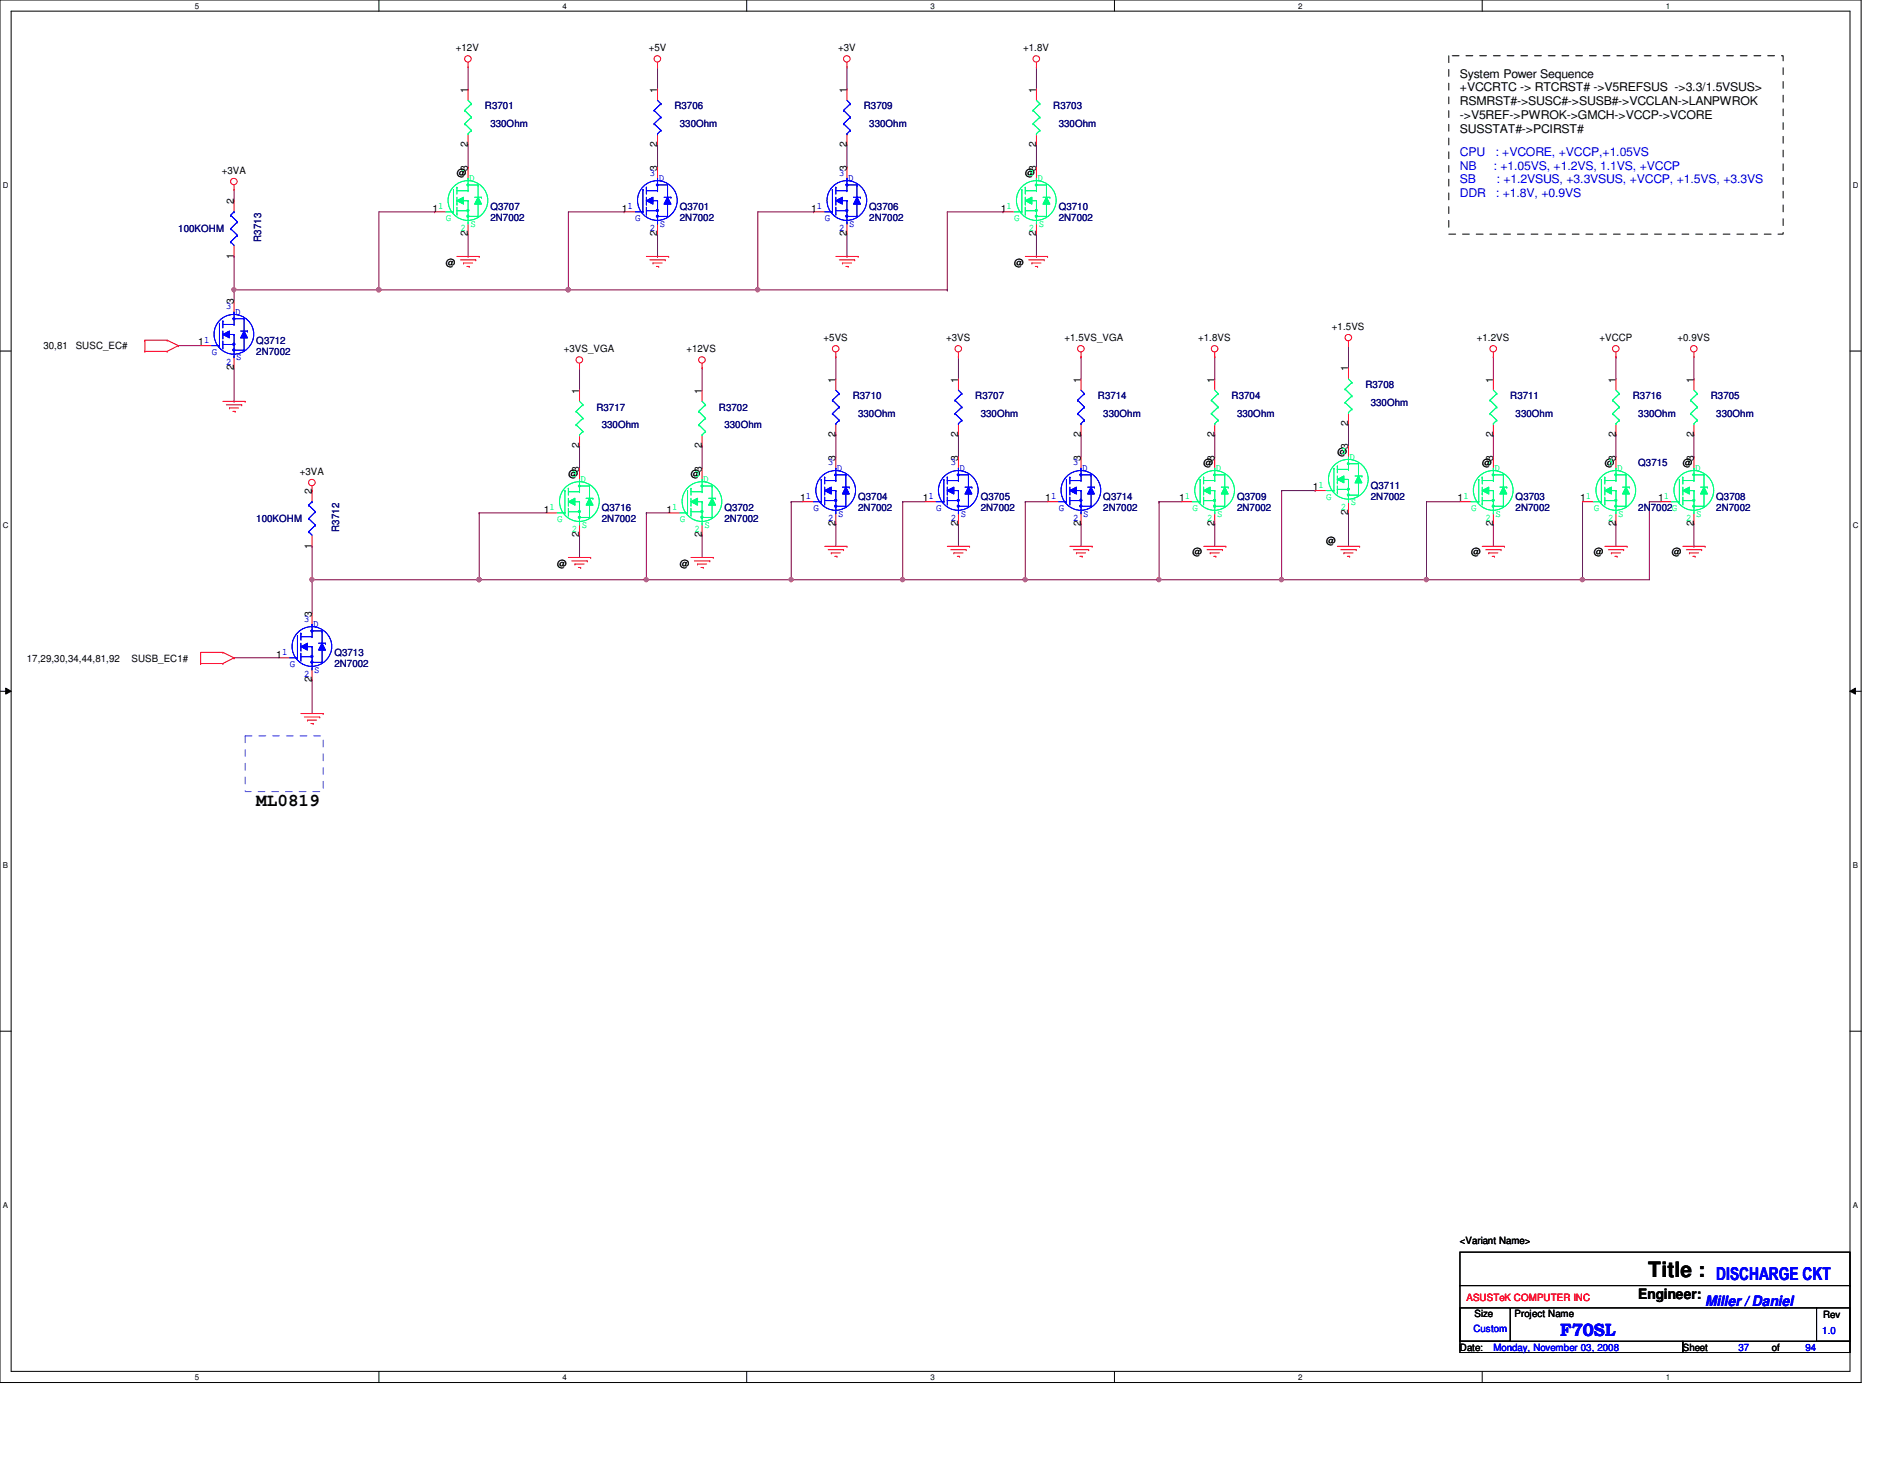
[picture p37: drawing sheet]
<svg xmlns="http://www.w3.org/2000/svg" width="279mm" height="216mm" viewBox="0 0 279 216" stroke-linecap="round" stroke-linejoin="round" font-family="sans-serif">
<defs><g id="words">
<text font-size="3.1" x="244.2" y="189.1">Title :</text>
<text font-size="2.6" x="38" y="119.4">ML0819</text>
<g font-size="2.6" fill="#00f">
<text x="254.3" y="189.5">DISCHARGE CKT</text>
<text x="231.1" y="197.8">F70SL</text>
</g>
<text font-size="2.1" x="242.7" y="192.4">Engineer:</text>
<text font-size="2.1" fill="#00f" x="252.6" y="193.5">Miller / Daniel</text>
<g font-size="1.8">
<text x="216.3" y="11.5">System Power Sequence</text>
<text x="216.3" y="13.5">+VCCRTC -&gt; RTCRST# -&gt;V5REFSUS -&gt;3.3/1.5VSUS&gt;</text>
<text x="216.3" y="15.6">RSMRST#-&gt;SUSC#-&gt;SUSB#-&gt;VCCLAN-&gt;LANPWROK</text>
<text x="216.3" y="17.6">-&gt;V5REF-&gt;PWROK-&gt;GMCH-&gt;VCCP-&gt;VCORE</text>
<text x="216.3" y="19.6">SUSSTAT#-&gt;PCIRST#</text>
</g>
<g font-size="1.8" fill="#00f">
<text x="216.3" y="23.1">CPU</text>
<text x="221.5" y="23.1">: +VCORE, +VCCP,+1.05VS</text>
<text x="216.3" y="25.1">NB</text>
<text x="216.3" y="27.1">SB</text>
<text x="216.3" y="29.2">DDR</text>
<text x="221.3" y="25.1">: +1.05VS, +1.2VS, 1.1VS, +VCCP</text>
<text x="221.6" y="29.2">: +1.8V, +0.9VS</text>
<text x="221.7" y="27.1">: +1.2VSUS, +3.3VSUS, +VCCP, +1.5VS, +3.3VS</text>
</g>
<g font-size="1.5">
<text x="67.5" y="7.6">+12V</text>
<text x="96.1" y="7.6">+5V</text>
<text x="124.2" y="7.6">+3V</text>
<text x="151.6" y="7.6">+1.8V</text>
<text x="69.3" y="13.7" transform="rotate(-90 69.3 13.7)">1</text>
<text x="97.4" y="13.7" transform="rotate(-90 97.4 13.7)">1</text>
<text x="125.4" y="13.7" transform="rotate(-90 125.4 13.7)">1</text>
<text x="153.5" y="13.7" transform="rotate(-90 153.5 13.7)">1</text>
<text x="69.3" y="21.8" transform="rotate(-90 69.3 21.8)">2</text>
<text x="97.4" y="21.8" transform="rotate(-90 97.4 21.8)">2</text>
<text x="125.4" y="21.8" transform="rotate(-90 125.4 21.8)">2</text>
<text x="153.5" y="21.8" transform="rotate(-90 153.5 21.8)">2</text>
<text x="32.9" y="25.8">+3VA</text>
<text x="67.7" y="26.1">@</text>
<text x="69.3" y="25.3" transform="rotate(-90 69.3 25.3)">3</text>
<text x="97.4" y="25.3" transform="rotate(-90 97.4 25.3)">3</text>
<text x="125.4" y="25.3" transform="rotate(-90 125.4 25.3)">3</text>
<text x="151.9" y="26.1">@</text>
<text x="153.5" y="25.3" transform="rotate(-90 153.5 25.3)">3</text>
<text x="34.6" y="30.2" transform="rotate(-90 34.6 30.2)">2</text>
<text x="64.1" y="31.3">1</text>
<text x="69.3" y="35" transform="rotate(-90 69.3 35)">2</text>
<text x="92.1" y="31.3">1</text>
<text x="97.4" y="35" transform="rotate(-90 97.4 35)">2</text>
<text x="120.2" y="31.3">1</text>
<text x="125.4" y="35" transform="rotate(-90 125.4 35)">2</text>
<text x="148.3" y="31.3">1</text>
<text x="153.5" y="35" transform="rotate(-90 153.5 35)">2</text>
<text x="34.6" y="38.3" transform="rotate(-90 34.6 38.3)">1</text>
<text x="66" y="39.3">@</text>
<text x="150.2" y="39.3">@</text>
<text x="34.6" y="45.1" transform="rotate(-90 34.6 45.1)">3</text>
<text x="6.4" y="51.7">30,81</text>
<text x="11.2" y="51.7">SUSC_EC#</text>
<text x="29.4" y="51.1">1</text>
<text x="83.5" y="52.2">+3VS_VGA</text>
<text x="101.7" y="52.2">+12VS</text>
<text x="122" y="50.5">+5VS</text>
<text x="140.2" y="50.5">+3VS</text>
<text x="157.7" y="50.5">+1.5VS_VGA</text>
<text x="177.5" y="50.5">+1.8VS</text>
<text x="197.3" y="48.9">+1.5VS</text>
<text x="218.8" y="50.5">+1.2VS</text>
<text x="236.9" y="50.5">+VCCP</text>
<text x="248.5" y="50.5">+0.9VS</text>
<text x="34.6" y="54.8" transform="rotate(-90 34.6 54.8)">2</text>
<text x="85.8" y="58.3" transform="rotate(-90 85.8 58.3)">1</text>
<text x="104" y="58.3" transform="rotate(-90 104 58.3)">1</text>
<text x="123.8" y="56.6" transform="rotate(-90 123.8 56.6)">1</text>
<text x="141.9" y="56.6" transform="rotate(-90 141.9 56.6)">1</text>
<text x="160.1" y="56.6" transform="rotate(-90 160.1 56.6)">1</text>
<text x="179.9" y="56.6" transform="rotate(-90 179.9 56.6)">1</text>
<text x="199.7" y="55" transform="rotate(-90 199.7 55)">1</text>
<text x="221.2" y="56.6" transform="rotate(-90 221.2 56.6)">1</text>
<text x="239.4" y="56.6" transform="rotate(-90 239.4 56.6)">1</text>
<text x="250.9" y="56.6" transform="rotate(-90 250.9 56.6)">1</text>
<text x="123.8" y="64.7" transform="rotate(-90 123.8 64.7)">2</text>
<text x="141.9" y="64.7" transform="rotate(-90 141.9 64.7)">2</text>
<text x="160.1" y="64.7" transform="rotate(-90 160.1 64.7)">2</text>
<text x="179.9" y="64.7" transform="rotate(-90 179.9 64.7)">2</text>
<text x="199.7" y="63.1" transform="rotate(-90 199.7 63.1)">2</text>
<text x="221.2" y="64.7" transform="rotate(-90 221.2 64.7)">2</text>
<text x="239.4" y="64.7" transform="rotate(-90 239.4 64.7)">2</text>
<text x="250.9" y="64.7" transform="rotate(-90 250.9 64.7)">2</text>
<text x="44.4" y="70.4">+3VA</text>
<text x="84.2" y="70.7">@</text>
<text x="85.8" y="69.8" transform="rotate(-90 85.8 69.8)">3</text>
<text x="85.8" y="66.4" transform="rotate(-90 85.8 66.4)">2</text>
<text x="102.4" y="70.7">@</text>
<text x="104" y="69.8" transform="rotate(-90 104 69.8)">3</text>
<text x="104" y="66.4" transform="rotate(-90 104 66.4)">2</text>
<text x="123.8" y="68.2" transform="rotate(-90 123.8 68.2)">3</text>
<text x="141.9" y="68.2" transform="rotate(-90 141.9 68.2)">3</text>
<text x="160.1" y="68.2" transform="rotate(-90 160.1 68.2)">3</text>
<text x="178.3" y="69">@</text>
<text x="179.9" y="68.2" transform="rotate(-90 179.9 68.2)">3</text>
<text x="198.1" y="67.4">@</text>
<text x="199.7" y="66.5" transform="rotate(-90 199.7 66.5)">3</text>
<text x="219.6" y="69">@</text>
<text x="221.2" y="68.2" transform="rotate(-90 221.2 68.2)">3</text>
<text x="237.7" y="69">@</text>
<text x="239.4" y="68.2" transform="rotate(-90 239.4 68.2)">3</text>
<text x="249.3" y="69">@</text>
<text x="250.9" y="68.2" transform="rotate(-90 250.9 68.2)">3</text>
<text x="46.2" y="73.2" transform="rotate(-90 46.2 73.2)">2</text>
<text x="80.6" y="75.9">1</text>
<text x="98.7" y="75.9">1</text>
<text x="118.5" y="74.3">1</text>
<text x="123.8" y="77.9" transform="rotate(-90 123.8 77.9)">2</text>
<text x="136.7" y="74.3">1</text>
<text x="141.9" y="77.9" transform="rotate(-90 141.9 77.9)">2</text>
<text x="154.9" y="74.3">1</text>
<text x="160.1" y="77.9" transform="rotate(-90 160.1 77.9)">2</text>
<text x="174.7" y="74.3">1</text>
<text x="179.9" y="77.9" transform="rotate(-90 179.9 77.9)">2</text>
<text x="194.5" y="72.6">1</text>
<text x="199.7" y="76.3" transform="rotate(-90 199.7 76.3)">2</text>
<text x="215.9" y="74.3">1</text>
<text x="221.2" y="77.9" transform="rotate(-90 221.2 77.9)">2</text>
<text x="234.1" y="74.3">1</text>
<text x="239.4" y="77.9" transform="rotate(-90 239.4 77.9)">2</text>
<text x="245.7" y="74.3">1</text>
<text x="250.9" y="77.9" transform="rotate(-90 250.9 77.9)">2</text>
<text x="46.2" y="81.2" transform="rotate(-90 46.2 81.2)">1</text>
<text x="82.5" y="83.9">@</text>
<text x="85.8" y="79.6" transform="rotate(-90 85.8 79.6)">2</text>
<text x="100.7" y="83.9">@</text>
<text x="104" y="79.6" transform="rotate(-90 104 79.6)">2</text>
<text x="176.7" y="82.3">@</text>
<text x="196.5" y="80.6">@</text>
<text x="217.9" y="82.3">@</text>
<text x="236.1" y="82.3">@</text>
<text x="247.6" y="82.3">@</text>
<text x="46.2" y="91.3" transform="rotate(-90 46.2 91.3)">3</text>
<text x="4" y="98">17,29,30,34,44,81,92</text>
<text x="19.5" y="98">SUSB_EC1#</text>
<text x="40.9" y="97.4">1</text>
<text x="46.2" y="101" transform="rotate(-90 46.2 101)">2</text>
<text x="216.3" y="184.3">&lt;Variant Name&gt;</text>
<text x="218.4" y="195">Size</text>
<text x="224.4" y="195">Project Name</text>
<text x="270.1" y="195.2">Rev</text>
<text x="216.3" y="200">Date:</text>
<text x="249.3" y="200">Sheet</text>
<text x="262.5" y="200">of</text>
</g>
<g font-size="1.5" fill="#000080">
<text x="71.8" y="16.2">R3701</text>
<text x="99.9" y="16.2">R3706</text>
<text x="128" y="16.2">R3709</text>
<text x="156" y="16.2">R3703</text>
<text x="72.6" y="18.8">330Ohm</text>
<text x="100.7" y="18.8">330Ohm</text>
<text x="128.8" y="18.8">330Ohm</text>
<text x="156.8" y="18.8">330Ohm</text>
<text x="26.4" y="34.4">100KOHM</text>
<text x="38.7" y="35.8" transform="rotate(-90 38.7 35.8)">R3713</text>
<text x="72.6" y="31.1">Q3707</text>
<text x="72.6" y="32.7">2N7002</text>
<text x="100.7" y="31.1">Q3701</text>
<text x="100.7" y="32.7">2N7002</text>
<text x="128.8" y="31.1">Q3706</text>
<text x="128.8" y="32.7">2N7002</text>
<text x="156.8" y="31.1">Q3710</text>
<text x="156.8" y="32.7">2N7002</text>
<text x="38" y="50.9">Q3712</text>
<text x="38" y="52.5">2N7002</text>
<text x="126.3" y="59.1">R3710</text>
<text x="144.5" y="59.1">R3707</text>
<text x="162.6" y="59.1">R3714</text>
<text x="182.5" y="59.1">R3704</text>
<text x="202.3" y="57.5">R3708</text>
<text x="223.7" y="59.1">R3711</text>
<text x="241.9" y="59.1">R3716</text>
<text x="253.4" y="59.1">R3705</text>
<text x="88.3" y="60.8">R3717</text>
<text x="89.2" y="63.4">330Ohm</text>
<text x="106.5" y="60.8">R3702</text>
<text x="107.3" y="63.4">330Ohm</text>
<text x="127.1" y="61.8">330Ohm</text>
<text x="145.3" y="61.8">330Ohm</text>
<text x="163.4" y="61.8">330Ohm</text>
<text x="183.3" y="61.8">330Ohm</text>
<text x="203.1" y="60.1">330Ohm</text>
<text x="224.5" y="61.8">330Ohm</text>
<text x="242.7" y="61.8">330Ohm</text>
<text x="254.3" y="61.8">330Ohm</text>
<text x="242.7" y="69">Q3715</text>
<text x="38" y="77.3">100KOHM</text>
<text x="89.2" y="75.6">Q3716</text>
<text x="89.2" y="77.3">2N7002</text>
<text x="107.3" y="75.6">Q3702</text>
<text x="107.3" y="77.3">2N7002</text>
<text x="127.1" y="74">Q3704</text>
<text x="127.1" y="75.6">2N7002</text>
<text x="145.3" y="74">Q3705</text>
<text x="145.3" y="75.6">2N7002</text>
<text x="163.4" y="74">Q3714</text>
<text x="163.4" y="75.6">2N7002</text>
<text x="183.3" y="74">Q3709</text>
<text x="183.3" y="75.6">2N7002</text>
<text x="203.1" y="72.3">Q3711</text>
<text x="203.1" y="74">2N7002</text>
<text x="224.5" y="74">Q3703</text>
<text x="224.5" y="75.6">2N7002</text>
<text x="242.7" y="75.6">2N7002G</text>
<text x="254.3" y="74">Q3708</text>
<text x="254.3" y="75.6">2N7002</text>
<text x="50.2" y="78.7" transform="rotate(-90 50.2 78.7)">R3712</text>
<text x="49.5" y="97.1">Q3713</text>
<text x="49.5" y="98.8">2N7002</text>
</g>
<g font-size="1.5" fill="#00ff80">
<text x="68.2" y="26">3</text>
<text x="69.5" y="26.8">D</text>
<text x="152.4" y="26">3</text>
<text x="153.7" y="26.8">D</text>
<text x="64.9" y="30.9">1</text>
<text x="66" y="32.8">G</text>
<text x="68.2" y="34.2">2</text>
<text x="69.7" y="33.6">S</text>
<text x="149.1" y="30.9">1</text>
<text x="150.2" y="32.8">G</text>
<text x="152.4" y="34.2">2</text>
<text x="153.9" y="33.6">S</text>
<text x="84.7" y="70.6">3</text>
<text x="86" y="71.4">D</text>
<text x="102.9" y="70.6">3</text>
<text x="104.2" y="71.4">D</text>
<text x="178.8" y="68.9">3</text>
<text x="180.1" y="69.8">D</text>
<text x="198.6" y="67.3">3</text>
<text x="199.9" y="68.1">D</text>
<text x="220.1" y="68.9">3</text>
<text x="221.4" y="69.8">D</text>
<text x="238.3" y="68.9">3</text>
<text x="239.6" y="69.8">D</text>
<text x="249.8" y="68.9">3</text>
<text x="251.1" y="69.8">D</text>
<text x="81.4" y="75.5">1</text>
<text x="82.5" y="77.3">G</text>
<text x="99.6" y="75.5">1</text>
<text x="100.7" y="77.3">G</text>
<text x="175.5" y="73.9">1</text>
<text x="176.7" y="75.7">G</text>
<text x="178.8" y="77.2">2</text>
<text x="180.3" y="76.5">S</text>
<text x="195.3" y="72.2">1</text>
<text x="196.5" y="74">G</text>
<text x="198.6" y="75.5">2</text>
<text x="200.1" y="74.8">S</text>
<text x="216.8" y="73.9">1</text>
<text x="217.9" y="75.7">G</text>
<text x="220.1" y="77.2">2</text>
<text x="221.6" y="76.5">S</text>
<text x="234.9" y="73.9">1</text>
<text x="236.1" y="75.7">G</text>
<text x="238.3" y="77.2">2</text>
<text x="239.7" y="76.5">S</text>
<text x="246.5" y="73.9">1</text>
<text x="249.8" y="77.2">2</text>
<text x="251.3" y="76.5">S</text>
<text x="84.7" y="78.8">2</text>
<text x="86.2" y="78.1">S</text>
<text x="102.9" y="78.8">2</text>
<text x="104.4" y="78.1">S</text>
</g>
<g font-size="1.5" fill="#00f">
<text x="96.3" y="26">3</text>
<text x="97.6" y="26.8">D</text>
<text x="124.3" y="26">3</text>
<text x="125.6" y="26.8">D</text>
<text x="93" y="30.9">1</text>
<text x="94.1" y="32.8">G</text>
<text x="96.3" y="34.2">2</text>
<text x="97.7" y="33.6">S</text>
<text x="121" y="30.9">1</text>
<text x="122.2" y="32.8">G</text>
<text x="124.3" y="34.2">2</text>
<text x="125.8" y="33.6">S</text>
<text x="33.5" y="45.8">3</text>
<text x="34.8" y="46.7">D</text>
<text x="30.2" y="50.8">1</text>
<text x="31.4" y="52.6">G</text>
<text x="35" y="53.4">S</text>
<text x="33.5" y="54.1">2</text>
<text x="122.7" y="68.9">3</text>
<text x="124" y="69.8">D</text>
<text x="140.8" y="68.9">3</text>
<text x="142.2" y="69.8">D</text>
<text x="159" y="68.9">3</text>
<text x="160.3" y="69.8">D</text>
<text x="119.4" y="73.9">1</text>
<text x="120.5" y="75.7">G</text>
<text x="122.7" y="77.2">2</text>
<text x="124.2" y="76.5">S</text>
<text x="137.5" y="73.9">1</text>
<text x="138.7" y="75.7">G</text>
<text x="140.8" y="77.2">2</text>
<text x="142.3" y="76.5">S</text>
<text x="155.7" y="73.9">1</text>
<text x="156.8" y="75.7">G</text>
<text x="159" y="77.2">2</text>
<text x="160.5" y="76.5">S</text>
<text x="45.1" y="92">3</text>
<text x="46.4" y="92.9">D</text>
<text x="41.8" y="97">1</text>
<text x="42.9" y="98.8">G</text>
<text x="45.1" y="100.3">2</text>
<text x="46.6" y="99.6">S</text>
<text x="218.3" y="197.3">Custom</text>
<text x="270" y="197.5">1.0</text>
<text x="221.2" y="200">Monday, November 03, 2008</text>
<text x="257.6" y="200">37</text>
<text x="267.5" y="200">94</text>
</g>
<text font-size="1.5" fill="#f00" x="217.3" y="192.7">ASUSTeK COMPUTER INC</text>
<g font-size="1.2">
<text x="28.9" y="1.3">5</text>
<text x="83.4" y="1.3">4</text>
<text x="137.8" y="1.3">3</text>
<text x="192.3" y="1.3">2</text>
<text x="246.8" y="1.3">1</text>
<text x=".4" y="27.9">D</text>
<text x="274.5" y="27.9">D</text>
<text x=".4" y="78.2">C</text>
<text x="274.5" y="78.2">C</text>
<text x=".4" y="128.6">B</text>
<text x="274.5" y="128.6">B</text>
<text x=".4" y="178.9">A</text>
<text x="274.5" y="178.9">A</text>
<text x="28.9" y="204.3">5</text>
<text x="83.4" y="204.3">4</text>
<text x="137.8" y="204.3">3</text>
<text x="192.3" y="204.3">2</text>
<text x="246.8" y="204.3">1</text>
</g>
</g></defs>
<path d="M0 0h275.7v204.7h-275.7zM1.7 1.7h272.4v201.4h-272.4z" fill="none" stroke="#000" stroke-width=".15"/>
<g fill="#fff">
<path d="M28.9 .2h.6v1.3h-.6z"/>
<path d="M28.9 203.3h.6v1.3h-.6z"/>
</g>
<path d="M56.1 0v1.7M56.1 203.1v1.6" fill="none" stroke="#000" stroke-width=".15"/>
<g fill="#fff">
<path d="M83.4 .2h.5v1.3h-.5z"/>
<path d="M83.4 203.3h.5v1.3h-.5z"/>
</g>
<path d="M110.6 0v1.7M110.6 203.1v1.6" fill="none" stroke="#000" stroke-width=".15"/>
<g fill="#fff">
<path d="M137.8 .2h.6v1.3h-.6z"/>
<path d="M137.8 203.3h.6v1.3h-.6z"/>
</g>
<path d="M165.1 0v1.7M165.1 203.1v1.6" fill="none" stroke="#000" stroke-width=".15"/>
<g fill="#fff">
<path d="M192.3 .2h.6v1.3h-.6z"/>
<path d="M192.3 203.3h.6v1.3h-.6z"/>
</g>
<path d="M219.6 0v1.7M219.6 203.1v1.6" fill="none" stroke="#000" stroke-width=".15"/>
<g fill="#fff">
<path d="M246.8 .2h.6v1.3h-.6z"/>
<path d="M246.8 203.3h.6v1.3h-.6z"/>
<path d="M.4 26.8h.8v1.3h-.8z"/>
<path d="M274.5 26.8h.8v1.3h-.8z"/>
<path d="M.4 77.1h.8v1.3h-.8z"/>
<path d="M274.5 77.1h.8v1.3h-.8z"/>
</g>
<path d="M0 52h1.7M274.1 52h1.6" fill="none" stroke="#000" stroke-width=".15"/>
<g fill="#fff">
<path d="M.4 127.5h.7v1.3h-.7z"/>
<path d="M274.5 127.5h.7v1.3h-.7z"/>
</g>
<path d="M0 102.4h1.7M.8 101.9l.9 .5-.9 .4zM274.1 102.4l.8-.5v.9zM274.1 102.4h1.6" fill="none" stroke="#000" stroke-width=".15"/>
<path d="M.8 101.9l.9 .5-.9 .4zM274.1 102.4l.8-.5v.9z" fill="#000"/>
<g fill="#fff">
<path d="M.4 177.8h.7v1.4h-.7z"/>
<path d="M274.5 177.8h.7v1.4h-.7z"/>
</g>
<path d="M0 152.7h1.7M274.1 152.7h1.6" fill="none" stroke="#000" stroke-width=".15"/>
<g fill="none" stroke="#800040" stroke-width=".15">
<path d="M69.3 13.2h.1M69.3 9.9v3.3M97.4 13.2h.1M97.4 9.9v3.3M125.5 13.2h.1M125.5 9.9v3.3M153.5 13.2h.1M153.5 9.9v3.3M64.4 31.4h.1M64.4 31.4h-8.3v11.5M69.3 24.8h.1M69.3 38h.1"/>
<path d="M69.3 21.5v3.3M69.3 34.7v3.3M97.4 38h.1M97.4 24.8h.1M97.4 21.5v3.3M97.4 34.7v3.3M125.5 38h.1M125.5 24.8h.1M125.5 21.5v3.3M125.5 34.7v3.3M153.5 38h.1M153.5 24.8h.1"/>
<path d="M153.5 21.5v3.3M153.5 34.7v3.3M56.1 42.9h.1M84.2 42.9h28.1M112.3 42.9h.1"/>
</g>
<circle cx="56.1" cy="42.9" r=".32" fill="#f0f"/>
<circle cx="56.1" cy="42.9" r=".32" fill="none" stroke="#f0f" stroke-width=".15"/>
<g fill="none" stroke="#800040" stroke-width=".15">
<path d="M56.1 42.9h28.1M84.2 42.9h.1M104 54.5h.1M104 54.5v3.3M123.8 52.8h.1M123.8 52.8v3.3M142 52.8h.1M142 52.8v3.3M180 52.8h.1M180 52.8v3.3M251 56.1h.1M251 52.8v3.3"/>
<path d="M104 79.2h.1M104 66h.1M104 66v3.3M104 79.2v3.3M123.8 77.6h.1M123.8 77.6v3.3M142 77.6h.1M142 77.6v3.3M180 64.4h.1M180 77.6h.1M180 64.4v3.3M180 77.6v3.3"/>
<path d="M251 67.7h.1M251 64.4v3.3M251 77.6v3.3M251 80.9h.1"/>
</g>
<circle cx="84.2" cy="42.9" r=".32" fill="#f0f"/>
<circle cx="84.2" cy="42.9" r=".32" fill="none" stroke="#f0f" stroke-width=".15"/>
<path d="M92.5 31.4h.1M92.5 31.4h-8.3v11.5M84.2 42.9h.1M123.8 64.4h.1M123.8 64.4v3.3M142 64.4h.1M142 64.4v3.3" fill="none" stroke="#800040" stroke-width=".15"/>
<circle cx="84.2" cy="42.9" r=".32" fill="#f0f"/>
<circle cx="84.2" cy="42.9" r=".32" fill="none" stroke="#f0f" stroke-width=".15"/>
<path d="M120.5 31.4h.1M120.5 31.4h-8.2v11.5M112.3 42.9h.1" fill="none" stroke="#800040" stroke-width=".15"/>
<circle cx="112.2" cy="42.9" r=".32" fill="#f0f"/>
<circle cx="112.2" cy="42.9" r=".32" fill="none" stroke="#f0f" stroke-width=".15"/>
<path d="M148.6 31.4h.1M148.6 31.4h-8.3v11.5M112.3 42.9h28M140.3 42.9h.1M171.7 74.3h.1M171.7 74.3h3.3M171.7 74.3v11.6M244.3 74.3h.1M244.3 74.3h1.7M244.3 74.3v11.6M171.7 85.9h.1M171.7 85.9h18.2" fill="none" stroke="#800040" stroke-width=".15"/>
<circle cx="171.7" cy="85.8" r=".32" fill="#f0f"/>
<circle cx="171.7" cy="85.8" r=".32" fill="none" stroke="#f0f" stroke-width=".15"/>
<path d="M95.8 75.9h.1M95.8 75.9h3.3M95.8 75.9v10M117.2 74.3h.1M117.2 74.3v11.6M133.7 74.3h.1M133.7 74.3h3.3M133.7 74.3v11.6M46.2 85.9h.1M46.2 85.9h24.8" fill="none" stroke="#800040" stroke-width=".15"/>
<circle cx="71" cy="85.8" r=".32" fill="#f0f"/>
<circle cx="71" cy="85.8" r=".32" fill="none" stroke="#f0f" stroke-width=".15"/>
<circle cx="46.2" cy="85.8" r=".32" fill="#f0f"/>
<circle cx="46.2" cy="85.8" r=".32" fill="none" stroke="#f0f" stroke-width=".15"/>
<g fill="none" stroke="#800040" stroke-width=".15">
<path d="M34.7 38h.1M34.7 29.7h.1M34.7 28.1v1.6M34.7 38v6.6M26.4 51.2h.1M26.4 51.2h3.3M34.7 42.9h.1M34.7 59.4h.1M34.7 54.5v4.9M34.7 42.9h21.4M56.1 42.9h.1M199.8 51.2h.1"/>
<path d="M199.8 51.2v3.3M221.2 52.8h.1M221.2 52.8v3.3M189.9 72.6h.1M189.9 72.6h4.9M189.9 72.6v13.3M194.8 72.6h.1M199.8 62.7h.1M199.8 75.9h.1M199.8 62.7v3.3M199.8 75.9v5M211.3 74.3h.1"/>
<path d="M211.3 74.3h5M211.3 74.3v11.6M221.2 77.6h.1M221.2 64.4h.1M221.2 64.4v3.3M221.2 77.6v3.3M34.7 97.4h.1M34.7 97.4h6.6M46.2 85.9h.1M46.2 80.9h.1M46.2 80.9v9.9M46.2 100.7h.1"/>
<path d="M46.2 100.7v5"/>
</g>
<circle cx="34.6" cy="42.9" r=".32" fill="#f0f"/>
<circle cx="34.6" cy="42.9" r=".32" fill="none" stroke="#f0f" stroke-width=".15"/>
<circle cx="56.1" cy="42.9" r=".32" fill="#f0f"/>
<circle cx="56.1" cy="42.9" r=".32" fill="none" stroke="#f0f" stroke-width=".15"/>
<path d="M189.9 85.9h.1M189.9 85.9h21.4M234.4 85.9h.1M234.4 85.9h9.9" fill="none" stroke="#800040" stroke-width=".15"/>
<circle cx="189.8" cy="85.8" r=".32" fill="#f0f"/>
<circle cx="189.8" cy="85.8" r=".32" fill="none" stroke="#f0f" stroke-width=".15"/>
<path d="M151.9 85.9h.1M151.9 85.9h19.8" fill="none" stroke="#800040" stroke-width=".15"/>
<circle cx="151.9" cy="85.8" r=".32" fill="#f0f"/>
<circle cx="151.9" cy="85.8" r=".32" fill="none" stroke="#f0f" stroke-width=".15"/>
<path d="M239.4 52.8h.1M239.4 52.8v3.3M234.4 74.3v11.6M239.4 77.6h.1M239.4 64.4h.1M239.4 64.4v3.3M239.4 77.6v3.3M234.4 85.9h.1" fill="none" stroke="#800040" stroke-width=".15"/>
<circle cx="234.4" cy="85.8" r=".32" fill="#f0f"/>
<circle cx="234.4" cy="85.8" r=".32" fill="none" stroke="#f0f" stroke-width=".15"/>
<path d="M211.3 85.9h.1M211.3 85.9h23.1" fill="none" stroke="#800040" stroke-width=".15"/>
<circle cx="211.3" cy="85.8" r=".32" fill="#f0f"/>
<circle cx="211.3" cy="85.8" r=".32" fill="none" stroke="#f0f" stroke-width=".15"/>
<path d="M160.1 52.8h.1M160.1 52.8v3.3M151.9 74.3h.1M151.9 74.3h3.3M151.9 74.3v11.6h-18.2M160.1 64.4h.1M160.1 77.6h.1M160.1 64.4v3.3M160.1 77.6v3.3M133.7 85.9h.1" fill="none" stroke="#800040" stroke-width=".15"/>
<circle cx="133.7" cy="85.8" r=".32" fill="#f0f"/>
<circle cx="133.7" cy="85.8" r=".32" fill="none" stroke="#f0f" stroke-width=".15"/>
<path d="M117.2 74.3h.1M117.2 74.3h1.7M95.8 85.9h.1M95.8 85.9h21.4" fill="none" stroke="#800040" stroke-width=".15"/>
<circle cx="95.7" cy="85.8" r=".32" fill="#f0f"/>
<circle cx="95.7" cy="85.8" r=".32" fill="none" stroke="#f0f" stroke-width=".15"/>
<path d="M85.9 54.5h.1M85.9 54.5v3.3M71 75.9h.1M71 75.9h9.9M71 75.9v10M85.9 66h.1M85.9 79.2h.1M85.9 66v3.3M85.9 79.2v3.3M71 85.9h.1M71 85.9h24.8" fill="none" stroke="#800040" stroke-width=".15"/>
<circle cx="71" cy="85.8" r=".32" fill="#f0f"/>
<circle cx="71" cy="85.8" r=".32" fill="none" stroke="#f0f" stroke-width=".15"/>
<path d="M117.2 85.9h.1M117.2 85.9h16.5" fill="none" stroke="#800040" stroke-width=".15"/>
<circle cx="117.2" cy="85.8" r=".32" fill="#f0f"/>
<circle cx="117.2" cy="85.8" r=".32" fill="none" stroke="#f0f" stroke-width=".15"/>
<g fill="none" stroke="#f00" stroke-width=".15">
<path d="M69.3 9.9h.1M69.3 9.2v.7M97.4 9.9h.1M97.4 9.2v.7M125.5 9.9h.1M125.5 9.2v.7M153.5 9.9h.1M153.5 9.2v.7M34.7 28.1h.1M34.7 27.4v.7M67.7 38h3.3M68.2 38.5h2.3"/>
<path d="M68.7 38.9h.1M68.7 38.9h1.3M69.2 39.5h.3M69.5 39.5h.1M70.5 38.5h.1M71 38h.1M95.8 38h3.3M96.3 38.5h2.3M96.7 38.9h.1M96.7 38.9h1.4M97.2 39.5h.4M97.6 39.5h.1"/>
<path d="M98.6 38.5h.1M99.1 38h.1M123.8 38h3.3M124.3 38.5h2.3M124.8 38.9h.1M124.8 38.9h1.4M125.3 39.5h.3M125.6 39.5h.1M126.6 38.5h.1M127.1 38h.1M151.9 38h3.3M152.4 38.5h2.3"/>
<path d="M152.9 38.9h.1M152.9 38.9h1.3M153.4 39.5h.3M153.7 39.5h.1M154.7 38.5h.1M155.2 38h.1M21.5 50.4h.1M21.5 52h.1M21.5 50.4h3.3M21.5 50.4v1.6M21.5 52h3.3M24.8 50.4h.1"/>
<path d="M24.8 52h.1M24.8 50.4l1.6 .8M26.4 51.2h.1M26.4 51.2l-1.6 .8M33 59.4h3.3M33.5 59.9h2.3M35.8 59.9h.1M36.3 59.4h.1M85.9 54.5h.1M85.9 53.8v.7M85.9 57.8v1.6M104 54.5h.1"/>
<path d="M104 53.8v.7M104 57.8v1.6M123.8 52.8h.1M123.8 52.2v.6M142 52.8h.1M142 52.2v.6M160.1 52.8h.1M160.1 52.2v.6M180 52.8h.1M180 52.2v.6M199.8 51.2h.1M199.8 50.5v.7"/>
<path d="M221.2 52.8h.1M221.2 52.2v.6M239.4 52.8h.1M239.4 52.2v.6M251 52.8h.1M251 52.2v.6M34 60.4h.1M34 60.4h1.3M34.5 60.9h.3M34.8 60.9h.1M46.2 72.6h.1M46.2 72v.6"/>
<path d="M85.9 64.4v1.6M104 64.4v1.6M29.7 96.6h.1M29.7 98.3h.1M29.7 96.6h3.3M29.7 96.6v1.7M29.7 98.3h3.3M33 96.6h.1M33 98.3h.1M33 96.6l1.7 .8M34.7 97.4h.1M34.7 97.4l-1.7 .9"/>
<path d="M41.3 97.4h1.6M46.2 90.8v1.7M46.2 99.1v1.6M84.2 82.5h3.3M84.7 83.1h2.3M85.2 83.5h.1M85.2 83.5h1.3M85.7 84h.3M86 84h.1M87 83.1h.1M87.5 82.5h.1M102.4 82.5h3.3"/>
<path d="M102.9 83.1h2.3M103.3 83.5h.1M103.3 83.5h1.4M103.8 84h.4M104.2 84h.1M105.2 83.1h.1M105.7 82.5h.1M122.2 80.9h3.3M122.7 81.4h2.3M123.1 81.9h.1M123.1 81.9h1.4M123.7 82.4h.3"/>
<path d="M124 82.4h.1M125 81.4h.1M125.5 80.9h.1M140.3 80.9h3.3M140.8 81.4h2.3M141.3 81.9h.1M141.3 81.9h1.4M141.8 82.4h.4M142.2 82.4h.1M143.1 81.4h.1M143.6 80.9h.1M158.5 80.9h3.3"/>
<path d="M159 81.4h2.3M159.5 81.9h.1M159.5 81.9h1.3M160 82.4h.3M160.3 82.4h.1M161.3 81.4h.1M161.8 80.9h.1M178.3 80.9h3.3M178.8 81.4h2.3M179.3 81.9h.1M179.3 81.9h1.3M179.8 82.4h.3"/>
<path d="M180.1 82.4h.1M181.1 81.4h.1M181.6 80.9h.1M198.1 80.9h3.3M198.6 81.4h2.3M199.1 81.9h.1M199.1 81.9h1.3M199.6 82.4h.3M199.9 82.4h.1M200.9 81.4h.1M201.4 80.9h.1M219.6 80.9h3.3"/>
<path d="M220.1 81.4h2.3M220.6 81.9h.1M220.6 81.9h1.3M221.1 82.4h.3M221.4 82.4h.1M222.4 81.4h.1M222.9 80.9h.1M237.7 80.9h3.3M238.3 81.4h2.2M238.7 81.9h.1M238.7 81.9h1.4M239.2 82.4h.4"/>
<path d="M239.6 82.4h.1M240.5 81.4h.1M241 80.9h.1M249.3 80.9h3.3M249.8 81.4h2.3M250.3 81.9h.1M250.3 81.9h1.3M250.8 82.4h.3M251.1 82.4h.1M252.1 81.4h.1M252.6 80.9h.1M44.6 105.7h3.3"/>
<path d="M45.1 106.2h2.3M45.6 106.6h.1M45.6 106.6h1.3M46.1 107.1h.3M46.4 107.1h.1M47.4 106.2h.1M47.9 105.7h.1"/>
<circle cx="69.3" cy="8.7" r=".48"/>
<circle cx="97.4" cy="8.7" r=".48"/>
<circle cx="125.5" cy="8.7" r=".48"/>
<circle cx="153.5" cy="8.7" r=".48"/>
<circle cx="34.7" cy="26.9" r=".48"/>
<circle cx="85.8" cy="53.3" r=".48"/>
<circle cx="104" cy="53.3" r=".48"/>
<circle cx="123.8" cy="51.6" r=".48"/>
<circle cx="142" cy="51.6" r=".48"/>
<circle cx="160.1" cy="51.6" r=".48"/>
<circle cx="179.9" cy="51.6" r=".48"/>
<circle cx="199.8" cy="50" r=".48"/>
<circle cx="221.2" cy="51.6" r=".48"/>
<circle cx="239.4" cy="51.6" r=".48"/>
<circle cx="250.9" cy="51.6" r=".48"/>
<circle cx="46.2" cy="71.5" r=".48"/>
</g>
<path d="M216.3 185.4h57.8v13.2h-57.8zM216.3 193.7h7.4v4.9h-7.4zM216.3 198.6h33v1.7h-33zM216.3 190.4h57.8M223.9 193.7h45.2M249.3 198.6h24.8v1.7h-24.8zM269.1 193.7h5v4.9h-5zM269.1 193.7h.1M274.1 190.4h.1" fill="none" stroke="#000" stroke-width=".15"/>
<path d="M214.6 8.3h49.6v26.4h-49.6z" fill="none" stroke="#000" stroke-width=".15" stroke-dasharray="1 1 1 1 1 1 1 1"/>
<path d="M36.3 109h11.6v8.2h-11.6z" fill="none" stroke="#0080ff" stroke-width=".15" stroke-dasharray="1 1 1 1 1 1 1 1"/>
<g fill="none" stroke="#00ff80" stroke-width=".15">
<path d="M85.9 59.4l.5 .5M86.4 59.9h.1M86.4 59.9l-1.1 1M104 59.4l.5 .5M104.5 59.9h.1M104.5 59.9l-1 1M85.3 62.9h.1M85.3 60.9h.1M85.3 62.9l1.1 1M85.3 60.9l1.1 1M85.9 64.4h.1M86.4 63.9h.1"/>
<path d="M86.4 61.9h.1M86.4 63.9l-.5 .5M86.4 61.9l-1.1 1M103.5 62.9h.1M103.5 60.9h.1M103.5 62.9l1 1M103.5 60.9l1 1M104 64.4h.1M104.5 63.9h.1M104.5 61.9h.1M104.5 63.9l-.5 .5M104.5 61.9l-1 1"/>
</g>
<g fill="none" stroke="#00f" stroke-width=".15">
<path d="M42.9 97.4h1.2M44.1 97.4h.1M44.1 94.1h.1M44.1 94.1v3.3M44.6 96.3h.1M44.6 93.8h.1M44.6 97.7h.1M44.6 93.8v1M44.6 95.2v1.1M44.6 96.7v1M44.6 94.3h1.6M44.6 97.2h1.6"/>
<path d="M44.6 95.8h1.6M46.2 94.3h.1M46.2 92.5h.1M46.2 97.2h.1M46.2 99.1h.1M46.2 95.8h.1M46.2 98.1h.1M46.2 92.5v1.8M46.2 95.8v3.3M46.2 93.4h1.5M46.2 98.1h1.5M47.2 95.2h1"/>
<path d="M47.7 93.4h.1M47.7 98.1h.1M47.7 93.4v4.7M48.2 95.2h.1"/>
<circle cx="46.2" cy="95.7" r="2.94"/>
</g>
<path d="M46.1 93.3l.3 .1-.2 .2z" fill-rule="evenodd" fill="#00f"/>
<path d="M46.1 93.3l.3 .1-.2 .2z" fill="none" stroke="#00f" stroke-width=".15"/>
<path d="M46.1 97.1h.2v.2h-.2z" fill-rule="evenodd" fill="#00f"/>
<path d="M46.1 97.1h.2v.2h-.2z" fill="none" stroke="#00f" stroke-width=".15"/>
<path d="M46.1 97.9h.2v.3h-.2z" fill-rule="evenodd" fill="#00f"/>
<path d="M46.1 97.9h.2v.3h-.2z" fill="none" stroke="#00f" stroke-width=".15"/>
<path d="M47.7 95.2l.5 1.1h-1z" fill-rule="evenodd" fill="#00f"/>
<path d="M47.7 95.2l.5 1.1h-1z" fill="none" stroke="#00f" stroke-width=".15"/>
<path d="M44.6 95.8l1-.6v1.1z" fill-rule="evenodd" fill="#00f"/>
<g fill="none" stroke="#00f" stroke-width=".15">
<path d="M42.9 97.4h1.2M44.1 97.4h.1M44.1 94.1h.1M44.1 94.1v3.3M44.6 95.8l1-.6v1.1zM44.6 96.3h.1M44.6 93.8h.1M44.6 97.7h.1M44.6 93.8v1M44.6 95.2v1.1M44.6 96.7v1M44.6 94.3h1.6"/>
<path d="M44.6 97.2h1.6M44.6 95.8h1.6M46.2 94.3h.1M46.2 92.5h.1M46.2 97.2h.1M46.2 99.1h.1M46.2 95.8h.1M46.2 98.1h.1M46.2 92.5v1.8M46.2 95.8v3.3M46.2 93.4h1.5M46.2 98.1h1.5"/>
<path d="M47.2 95.2h1M47.7 93.4h.1M47.7 98.1h.1M47.7 93.4v4.7M48.2 95.2h.1"/>
<circle cx="46.2" cy="95.7" r="2.94"/>
</g>
<path d="M46.1 93.3l.3 .1-.2 .2z" fill-rule="evenodd" fill="#00f"/>
<path d="M46.1 93.3l.3 .1-.2 .2z" fill="none" stroke="#00f" stroke-width=".15"/>
<path d="M46.1 97.1h.2v.2h-.2z" fill-rule="evenodd" fill="#00f"/>
<path d="M46.1 97.1h.2v.2h-.2z" fill="none" stroke="#00f" stroke-width=".15"/>
<path d="M46.1 97.9h.2v.3h-.2z" fill-rule="evenodd" fill="#00f"/>
<path d="M46.1 97.9h.2v.3h-.2z" fill="none" stroke="#00f" stroke-width=".15"/>
<path d="M47.7 95.2l.5 1.1h-1z" fill-rule="evenodd" fill="#00f"/>
<path d="M47.7 95.2l.5 1.1h-1z" fill="none" stroke="#00f" stroke-width=".15"/>
<path d="M44.6 95.8l1-.6v1.1z" fill-rule="evenodd" fill="#00f"/>
<g fill="none" stroke="#00f" stroke-width=".15">
<path d="M31.4 51.2h1.1M32.5 51.2h.1M32.5 47.9h.1M32.5 47.9v3.3M33 50h.1M33 47.5h.1M33 51.5h.1M33 47.5v1.1M33 49v1M33 50.5v1M33 48h1.7M33 51h1.7"/>
<path d="M33 49.5h1.7M34.7 48h.1M34.7 46.2h.1M34.7 51h.1M34.7 52.8h.1M34.7 49.5h.1M34.7 51.9h.1M34.7 46.2v1.8M34.7 49.5v3.3M34.7 47.2h1.5M34.7 51.9h1.5M35.6 49h1.1"/>
<path d="M36.2 47.2h.1M36.2 51.9h.1M36.2 47.2v4.7M36.7 49h.1M44.6 95.8l1-.6v1.1z"/>
<circle cx="34.7" cy="49.5" r="2.94"/>
</g>
<path d="M29.7 51.2h1.7M34.7 44.6v1.6M34.7 52.8v1.7" fill="none" stroke="#f00" stroke-width=".15"/>
<path d="M34.5 47.1l.3 .1-.2 .1z" fill-rule="evenodd" fill="#00f"/>
<path d="M34.5 47.1l.3 .1-.2 .1z" fill="none" stroke="#00f" stroke-width=".15"/>
<path d="M34.5 50.9h.2v.2h-.2z" fill-rule="evenodd" fill="#00f"/>
<path d="M34.5 50.9h.2v.2h-.2z" fill="none" stroke="#00f" stroke-width=".15"/>
<path d="M34.5 51.7h.2v.2h-.2z" fill-rule="evenodd" fill="#00f"/>
<path d="M34.5 51.7h.2v.2h-.2z" fill="none" stroke="#00f" stroke-width=".15"/>
<path d="M36.2 49l.5 1h-1.1z" fill-rule="evenodd" fill="#00f"/>
<path d="M36.2 49l.5 1h-1.1z" fill="none" stroke="#00f" stroke-width=".15"/>
<path d="M33 49.5l1-.5v1z" fill-rule="evenodd" fill="#00f"/>
<g fill="none" stroke="#00f" stroke-width=".15">
<path d="M31.4 51.2h1.1M32.5 51.2h.1M32.5 47.9h.1M32.5 47.9v3.3M33 49.5l1-.5v1zM33 50h.1M33 47.5h.1M33 51.5h.1M33 47.5v1.1M33 49v1M33 50.5v1M33 48h1.7"/>
<path d="M33 51h1.7M33 49.5h1.7M34.7 48h.1M34.7 46.2h.1M34.7 51h.1M34.7 52.8h.1M34.7 49.5h.1M34.7 51.9h.1M34.7 46.2v1.8M34.7 49.5v3.3M34.7 47.2h1.5M34.7 51.9h1.5"/>
<path d="M35.6 49h1.1M36.2 47.2h.1M36.2 51.9h.1M36.2 47.2v4.7M36.7 49h.1"/>
<circle cx="34.7" cy="49.5" r="2.94"/>
</g>
<path d="M34.5 47.1l.3 .1-.2 .1z" fill-rule="evenodd" fill="#00f"/>
<path d="M34.5 47.1l.3 .1-.2 .1z" fill="none" stroke="#00f" stroke-width=".15"/>
<path d="M34.5 50.9h.2v.2h-.2z" fill-rule="evenodd" fill="#00f"/>
<path d="M34.5 50.9h.2v.2h-.2z" fill="none" stroke="#00f" stroke-width=".15"/>
<path d="M34.5 51.7h.2v.2h-.2z" fill-rule="evenodd" fill="#00f"/>
<path d="M34.5 51.7h.2v.2h-.2z" fill="none" stroke="#00f" stroke-width=".15"/>
<path d="M36.2 49l.5 1h-1.1z" fill-rule="evenodd" fill="#00f"/>
<path d="M36.2 49l.5 1h-1.1z" fill="none" stroke="#00f" stroke-width=".15"/>
<path d="M33 49.5l1-.5v1z" fill-rule="evenodd" fill="#00f"/>
<path d="M33 49.5l1-.5v1z" fill="none" stroke="#00f" stroke-width=".15"/>
<path d="M199.8 54.5v1.6M175 74.3h1.7M180 67.7v1.6M180 75.9v1.7M199.8 61.1v1.6" fill="none" stroke="#f00" stroke-width=".15"/>
<g fill="none" stroke="#00ff80" stroke-width=".15">
<path d="M199.3 59.6h.1M199.3 57.6h.1M199.3 59.6l1 1M199.3 57.6l1 1M199.8 56.1l.5 .5M200.3 56.6h.1M200.3 58.6h.1M200.3 58.6l-1 1M200.3 56.6l-1 1M176.7 74.3h1.1M177.8 74.3h.1M177.8 71h.1"/>
<path d="M177.8 71v3.3M178.3 73.2h.1M178.3 70.7h.1M178.3 74.6h.1M178.3 70.7v1M178.3 72.1v1.1M178.3 73.6v1M178.3 71.2h1.7M178.3 74.1h1.7M178.3 72.6h1.7M180 71.2h.1M180 69.3h.1"/>
<path d="M180 74.1h.1M180 75.9h.1M180 72.6h.1M180 75h.1M180 69.3v1.9M180 72.6v3.3M180 70.3h1.4M180 75h1.4M180.9 72.1h1M181.4 70.3h.1M181.4 75h.1M181.4 70.3v4.7"/>
<path d="M181.9 72.1h.1M199.8 61.1h.1M200.3 60.6h.1M200.3 60.6l-.5 .5"/>
<circle cx="179.9" cy="72.6" r="2.94"/>
</g>
<path d="M179.8 70.2l.3 .1-.2 .1z" fill-rule="evenodd" fill="#00ff80"/>
<path d="M179.8 70.2l.3 .1-.2 .1z" fill="none" stroke="#00ff80" stroke-width=".15"/>
<path d="M179.8 74h.2v.2h-.2z" fill-rule="evenodd" fill="#00ff80"/>
<path d="M179.8 74h.2v.2h-.2z" fill="none" stroke="#00ff80" stroke-width=".15"/>
<path d="M179.8 74.8h.2v.2h-.2z" fill-rule="evenodd" fill="#00ff80"/>
<path d="M179.8 74.8h.2v.2h-.2z" fill="none" stroke="#00ff80" stroke-width=".15"/>
<path d="M181.4 72.1l.5 1.1h-1z" fill-rule="evenodd" fill="#00ff80"/>
<path d="M181.4 72.1l.5 1.1h-1z" fill="none" stroke="#00ff80" stroke-width=".15"/>
<path d="M178.3 72.6l1-.5v1.1z" fill-rule="evenodd" fill="#00ff80"/>
<g fill="none" stroke="#00ff80" stroke-width=".15">
<path d="M176.7 74.3h1.1M177.8 74.3h.1M177.8 71h.1M177.8 71v3.3M178.3 72.6l1-.5v1.1zM178.3 73.2h.1M178.3 70.7h.1M178.3 74.6h.1M178.3 70.7v1M178.3 72.1v1.1M178.3 73.6v1M178.3 71.2h1.7"/>
<path d="M178.3 74.1h1.7M178.3 72.6h1.7M180 71.2h.1M180 69.3h.1M180 74.1h.1M180 75.9h.1M180 72.6h.1M180 75h.1M180 69.3v1.9M180 72.6v3.3M180 70.3h1.4M180 75h1.4"/>
<path d="M180.9 72.1h1M181.4 70.3h.1M181.4 75h.1M181.4 70.3v4.7M181.9 72.1h.1"/>
<circle cx="179.9" cy="72.6" r="2.94"/>
</g>
<path d="M179.8 70.2l.3 .1-.2 .1z" fill-rule="evenodd" fill="#00ff80"/>
<path d="M179.8 70.2l.3 .1-.2 .1z" fill="none" stroke="#00ff80" stroke-width=".15"/>
<path d="M179.8 74h.2v.2h-.2z" fill-rule="evenodd" fill="#00ff80"/>
<path d="M179.8 74h.2v.2h-.2z" fill="none" stroke="#00ff80" stroke-width=".15"/>
<path d="M179.8 74.8h.2v.2h-.2z" fill-rule="evenodd" fill="#00ff80"/>
<path d="M179.8 74.8h.2v.2h-.2z" fill="none" stroke="#00ff80" stroke-width=".15"/>
<path d="M181.4 72.1l.5 1.1h-1z" fill-rule="evenodd" fill="#00ff80"/>
<path d="M181.4 72.1l.5 1.1h-1z" fill="none" stroke="#00ff80" stroke-width=".15"/>
<path d="M178.3 72.6l1-.5v1.1z" fill-rule="evenodd" fill="#00ff80"/>
<g fill="none" stroke="#00ff80" stroke-width=".15">
<path d="M238.9 59.3h.1M238.9 59.3l1 1M239.4 57.8l.5 .5M239.9 58.3h.1M239.9 58.3l-1 1M82.5 75.9h1.2M83.7 75.9h.1M83.7 72.6h.1M83.7 72.6v3.3M84.2 74.8h.1M84.2 72.3h.1M84.2 76.3h.1"/>
<path d="M84.2 72.3v1M84.2 73.8v1M84.2 75.3v1M84.2 72.8h1.7M84.2 75.8h1.7M84.2 74.3h1.7M85.9 72.8h.1M85.9 71h.1M85.9 75.8h.1M85.9 77.6h.1M85.9 74.3h.1M85.9 76.6h.1"/>
<path d="M85.9 71v1.8M85.9 74.3v3.3M85.9 72h1.4M85.9 76.6h1.4M86.8 73.8h1M87.3 72h.1M87.3 76.6h.1M87.3 72v4.6M87.8 73.8h.1M178.3 72.6l1-.5v1.1zM238.9 61.3h.1M238.9 61.3l1 .9"/>
<path d="M239.4 62.7h.1M239.9 62.2h.1M239.9 60.3h.1M239.9 62.2l-.5 .5M239.9 60.3l-1 1"/>
<circle cx="85.8" cy="74.3" r="2.94"/>
</g>
<path d="M239.4 56.1v1.7M80.9 75.9h1.6M85.9 69.3v1.7M85.9 77.6v1.6M239.4 62.7v1.7" fill="none" stroke="#f00" stroke-width=".15"/>
<path d="M85.7 71.9l.3 .1-.2 .1z" fill-rule="evenodd" fill="#00ff80"/>
<path d="M85.7 71.9l.3 .1-.2 .1z" fill="none" stroke="#00ff80" stroke-width=".15"/>
<path d="M85.7 75.6h.2v.3h-.2z" fill-rule="evenodd" fill="#00ff80"/>
<path d="M85.7 75.6h.2v.3h-.2z" fill="none" stroke="#00ff80" stroke-width=".15"/>
<path d="M85.7 76.5h.2v.2h-.2z" fill-rule="evenodd" fill="#00ff80"/>
<path d="M85.7 76.5h.2v.2h-.2z" fill="none" stroke="#00ff80" stroke-width=".15"/>
<path d="M87.3 73.8l.5 1h-1z" fill-rule="evenodd" fill="#00ff80"/>
<path d="M87.3 73.8l.5 1h-1z" fill="none" stroke="#00ff80" stroke-width=".15"/>
<path d="M84.2 74.3l1-.5v1z" fill-rule="evenodd" fill="#00ff80"/>
<g fill="none" stroke="#00ff80" stroke-width=".15">
<path d="M82.5 75.9h1.2M83.7 75.9h.1M83.7 72.6h.1M83.7 72.6v3.3M84.2 74.3l1-.5v1zM84.2 74.8h.1M84.2 72.3h.1M84.2 76.3h.1M84.2 72.3v1M84.2 73.8v1M84.2 75.3v1M84.2 72.8h1.7"/>
<path d="M84.2 75.8h1.7M84.2 74.3h1.7M85.9 72.8h.1M85.9 71h.1M85.9 75.8h.1M85.9 77.6h.1M85.9 74.3h.1M85.9 76.6h.1M85.9 71v1.8M85.9 74.3v3.3M85.9 72h1.4M85.9 76.6h1.4"/>
<path d="M86.8 73.8h1M87.3 72h.1M87.3 76.6h.1M87.3 72v4.6M87.8 73.8h.1"/>
<circle cx="85.8" cy="74.3" r="2.94"/>
</g>
<path d="M85.7 71.9l.3 .1-.2 .1z" fill-rule="evenodd" fill="#00ff80"/>
<path d="M85.7 71.9l.3 .1-.2 .1z" fill="none" stroke="#00ff80" stroke-width=".15"/>
<path d="M85.7 75.6h.2v.3h-.2z" fill-rule="evenodd" fill="#00ff80"/>
<path d="M85.7 75.6h.2v.3h-.2z" fill="none" stroke="#00ff80" stroke-width=".15"/>
<path d="M85.7 76.5h.2v.2h-.2z" fill-rule="evenodd" fill="#00ff80"/>
<path d="M85.7 76.5h.2v.2h-.2z" fill="none" stroke="#00ff80" stroke-width=".15"/>
<path d="M87.3 73.8l.5 1h-1z" fill-rule="evenodd" fill="#00ff80"/>
<path d="M87.3 73.8l.5 1h-1z" fill="none" stroke="#00ff80" stroke-width=".15"/>
<path d="M84.2 74.3l1-.5v1z" fill-rule="evenodd" fill="#00ff80"/>
<path d="M84.2 74.3l1-.5v1z" fill="none" stroke="#00ff80" stroke-width=".15"/>
<path d="M155.2 74.3h1.6M160.1 67.7v1.6M160.1 75.9v1.7" fill="none" stroke="#f00" stroke-width=".15"/>
<g fill="none" stroke="#00f" stroke-width=".15">
<path d="M156.8 74.3h1.2M158 74.3h.1M158 71h.1M158 71v3.3M158.5 73.2h.1M158.5 70.7h.1M158.5 74.6h.1M158.5 70.7v1M158.5 72.1v1.1M158.5 73.6v1M158.5 71.2h1.6M158.5 74.1h1.6"/>
<path d="M158.5 72.6h1.6M160.1 71.2h.1M160.1 69.3h.1M160.1 74.1h.1M160.1 75.9h.1M160.1 72.6h.1M160.1 75h.1M160.1 69.3v1.9M160.1 72.6v3.3M160.1 70.3h1.5M160.1 75h1.5M161.1 72.1h1"/>
<path d="M161.6 70.3h.1M161.6 75h.1M161.6 70.3v4.7M162.1 72.1h.1"/>
<circle cx="160.1" cy="72.6" r="2.94"/>
</g>
<path d="M160 70.2l.3 .1-.2 .1z" fill-rule="evenodd" fill="#00f"/>
<path d="M160 70.2l.3 .1-.2 .1z" fill="none" stroke="#00f" stroke-width=".15"/>
<path d="M160 74h.2v.2h-.2z" fill-rule="evenodd" fill="#00f"/>
<path d="M160 74h.2v.2h-.2z" fill="none" stroke="#00f" stroke-width=".15"/>
<path d="M160 74.8h.2v.2h-.2z" fill-rule="evenodd" fill="#00f"/>
<path d="M160 74.8h.2v.2h-.2z" fill="none" stroke="#00f" stroke-width=".15"/>
<path d="M161.6 72.1l.5 1.1h-1z" fill-rule="evenodd" fill="#00f"/>
<path d="M161.6 72.1l.5 1.1h-1z" fill="none" stroke="#00f" stroke-width=".15"/>
<path d="M158.5 72.6l1-.5v1.1z" fill-rule="evenodd" fill="#00f"/>
<g fill="none" stroke="#00f" stroke-width=".15">
<path d="M156.8 74.3h1.2M158 74.3h.1M158 71h.1M158 71v3.3M158.5 72.6l1-.5v1.1zM158.5 73.2h.1M158.5 70.7h.1M158.5 74.6h.1M158.5 70.7v1M158.5 72.1v1.1M158.5 73.6v1M158.5 71.2h1.6"/>
<path d="M158.5 74.1h1.6M158.5 72.6h1.6M160.1 71.2h.1M160.1 69.3h.1M160.1 74.1h.1M160.1 75.9h.1M160.1 72.6h.1M160.1 75h.1M160.1 69.3v1.9M160.1 72.6v3.3M160.1 70.3h1.5M160.1 75h1.5"/>
<path d="M161.1 72.1h1M161.6 70.3h.1M161.6 75h.1M161.6 70.3v4.7M162.1 72.1h.1"/>
<circle cx="160.1" cy="72.6" r="2.94"/>
</g>
<path d="M160 70.2l.3 .1-.2 .1z" fill-rule="evenodd" fill="#00f"/>
<path d="M160 70.2l.3 .1-.2 .1z" fill="none" stroke="#00f" stroke-width=".15"/>
<path d="M160 74h.2v.2h-.2z" fill-rule="evenodd" fill="#00f"/>
<path d="M160 74h.2v.2h-.2z" fill="none" stroke="#00f" stroke-width=".15"/>
<path d="M160 74.8h.2v.2h-.2z" fill-rule="evenodd" fill="#00f"/>
<path d="M160 74.8h.2v.2h-.2z" fill="none" stroke="#00f" stroke-width=".15"/>
<path d="M161.6 72.1l.5 1.1h-1z" fill-rule="evenodd" fill="#00f"/>
<path d="M161.6 72.1l.5 1.1h-1z" fill="none" stroke="#00f" stroke-width=".15"/>
<path d="M158.5 72.6l1-.5v1.1z" fill-rule="evenodd" fill="#00f"/>
<g fill="none" stroke="#00f" stroke-width=".15">
<path d="M123.3 59.3h.1M123.3 59.3l1 1M123.8 57.8l.5 .5M124.3 58.3h.1M124.3 58.3l-1 1M45.7 74.8h.1M45.7 78.7h.1M45.7 76.8h.1M45.7 74.8l1 1M45.7 78.7l.5 .5M45.7 76.8l1 1M46.2 74.3h.1"/>
<path d="M46.2 74.3l-.5 .5M46.7 75.8h.1M46.7 77.8h.1M46.7 75.8l-1 1M46.7 77.8l-1 .9M123.3 61.3h.1M123.3 61.3l1 .9M123.8 62.7h.1M124.3 62.2h.1M124.3 60.3h.1M124.3 62.2l-.5 .5M124.3 60.3l-1 1"/>
<path d="M158.5 72.6l1-.5v1.1z"/>
</g>
<path d="M123.8 56.1v1.7M180 56.1v1.7M46.2 72.6v1.7M46.2 79.2v1.7M123.8 62.7v1.7M180 62.7v1.7M234.4 74.3h1.7M239.4 67.7v1.6M239.4 75.9v1.7" fill="none" stroke="#f00" stroke-width=".15"/>
<g fill="none" stroke="#00ff80" stroke-width=".15">
<path d="M179.5 59.3h.1M179.5 59.3l1 1M180 57.8l.5 .5M180.5 58.3h.1M180.5 58.3l-1 1M179.5 61.3h.1M179.5 61.3l1 .9M180 62.7h.1M180.5 62.2h.1M180.5 60.3h.1M180.5 62.2l-.5 .5M180.5 60.3l-1 1"/>
<path d="M236.1 74.3h1.1M237.2 74.3h.1M237.2 71h.1M237.2 71v3.3M237.7 73.2h.1M237.7 70.7h.1M237.7 74.6h.1M237.7 70.7v1M237.7 72.1v1.1M237.7 73.6v1M237.7 71.2h1.7M237.7 74.1h1.7"/>
<path d="M237.7 72.6h1.7M239.4 71.2h.1M239.4 69.3h.1M239.4 74.1h.1M239.4 75.9h.1M239.4 72.6h.1M239.4 75h.1M239.4 69.3v1.9M239.4 72.6v3.3M239.4 70.3h1.5M239.4 75h1.5M240.4 72.1h1"/>
<path d="M240.9 70.3h.1M240.9 75h.1M240.9 70.3v4.7M241.4 72.1h.1"/>
<circle cx="239.4" cy="72.6" r="2.94"/>
</g>
<path d="M239.3 70.2l.2 .1-.1 .1z" fill-rule="evenodd" fill="#00ff80"/>
<path d="M239.3 70.2l.2 .1-.1 .1z" fill="none" stroke="#00ff80" stroke-width=".15"/>
<path d="M239.3 74h.2v.2h-.2z" fill-rule="evenodd" fill="#00ff80"/>
<path d="M239.3 74h.2v.2h-.2z" fill="none" stroke="#00ff80" stroke-width=".15"/>
<path d="M239.3 74.8h.2v.2h-.2z" fill-rule="evenodd" fill="#00ff80"/>
<path d="M239.3 74.8h.2v.2h-.2z" fill="none" stroke="#00ff80" stroke-width=".15"/>
<path d="M240.9 72.1l.5 1.1h-1z" fill-rule="evenodd" fill="#00ff80"/>
<path d="M240.9 72.1l.5 1.1h-1z" fill="none" stroke="#00ff80" stroke-width=".15"/>
<path d="M237.7 72.6l1-.5v1.1z" fill-rule="evenodd" fill="#00ff80"/>
<g fill="none" stroke="#00ff80" stroke-width=".15">
<path d="M236.1 74.3h1.1M237.2 74.3h.1M237.2 71h.1M237.2 71v3.3M237.7 72.6l1-.5v1.1zM237.7 73.2h.1M237.7 70.7h.1M237.7 74.6h.1M237.7 70.7v1M237.7 72.1v1.1M237.7 73.6v1M237.7 71.2h1.7"/>
<path d="M237.7 74.1h1.7M237.7 72.6h1.7M239.4 71.2h.1M239.4 69.3h.1M239.4 74.1h.1M239.4 75.9h.1M239.4 72.6h.1M239.4 75h.1M239.4 69.3v1.9M239.4 72.6v3.3M239.4 70.3h1.5M239.4 75h1.5"/>
<path d="M240.4 72.1h1M240.9 70.3h.1M240.9 75h.1M240.9 70.3v4.7M241.4 72.1h.1"/>
<circle cx="239.4" cy="72.6" r="2.94"/>
</g>
<path d="M239.3 70.2l.2 .1-.1 .1z" fill-rule="evenodd" fill="#00ff80"/>
<path d="M239.3 70.2l.2 .1-.1 .1z" fill="none" stroke="#00ff80" stroke-width=".15"/>
<path d="M239.3 74h.2v.2h-.2z" fill-rule="evenodd" fill="#00ff80"/>
<path d="M239.3 74h.2v.2h-.2z" fill="none" stroke="#00ff80" stroke-width=".15"/>
<path d="M239.3 74.8h.2v.2h-.2z" fill-rule="evenodd" fill="#00ff80"/>
<path d="M239.3 74.8h.2v.2h-.2z" fill="none" stroke="#00ff80" stroke-width=".15"/>
<path d="M240.9 72.1l.5 1.1h-1z" fill-rule="evenodd" fill="#00ff80"/>
<path d="M240.9 72.1l.5 1.1h-1z" fill="none" stroke="#00ff80" stroke-width=".15"/>
<path d="M237.7 72.6l1-.5v1.1z" fill-rule="evenodd" fill="#00ff80"/>
<g fill="none" stroke="#00ff80" stroke-width=".15">
<path d="M237.7 72.6l1-.5v1.1zM247.6 74.3h1.2M248.8 74.3h.1M248.8 71h.1M248.8 71v3.3M249.3 73.2h.1M249.3 70.7h.1M249.3 74.6h.1M249.3 70.7v1M249.3 72.1v1.1M249.3 73.6v1M249.3 71.2h1.7"/>
<path d="M249.3 74.1h1.7M249.3 72.6h1.7M251 71.2h.1M251 69.3h.1M251 74.1h.1M251 75.9h.1M251 72.6h.1M251 75h.1M251 69.3v1.9M251 72.6v3.3M251 70.3h1.4M251 75h1.4"/>
<path d="M251.9 72.1h1M252.4 70.3h.1M252.4 75h.1M252.4 70.3v4.7M252.9 72.1h.1"/>
<circle cx="250.9" cy="72.6" r="2.94"/>
</g>
<path d="M246 74.3h1.6M251 67.7v1.6M251 75.9v1.7" fill="none" stroke="#f00" stroke-width=".15"/>
<path d="M250.8 70.2l.3 .1-.2 .1z" fill-rule="evenodd" fill="#00ff80"/>
<path d="M250.8 70.2l.3 .1-.2 .1z" fill="none" stroke="#00ff80" stroke-width=".15"/>
<path d="M250.8 74h.2v.2h-.2z" fill-rule="evenodd" fill="#00ff80"/>
<path d="M250.8 74h.2v.2h-.2z" fill="none" stroke="#00ff80" stroke-width=".15"/>
<path d="M250.8 74.8h.2v.2h-.2z" fill-rule="evenodd" fill="#00ff80"/>
<path d="M250.8 74.8h.2v.2h-.2z" fill="none" stroke="#00ff80" stroke-width=".15"/>
<path d="M252.4 72.1l.5 1.1h-1z" fill-rule="evenodd" fill="#00ff80"/>
<path d="M252.4 72.1l.5 1.1h-1z" fill="none" stroke="#00ff80" stroke-width=".15"/>
<path d="M249.3 72.6l1-.5v1.1z" fill-rule="evenodd" fill="#00ff80"/>
<g fill="none" stroke="#00ff80" stroke-width=".15">
<path d="M247.6 74.3h1.2M248.8 74.3h.1M248.8 71h.1M248.8 71v3.3M249.3 72.6l1-.5v1.1zM249.3 73.2h.1M249.3 70.7h.1M249.3 74.6h.1M249.3 70.7v1M249.3 72.1v1.1M249.3 73.6v1M249.3 71.2h1.7"/>
<path d="M249.3 74.1h1.7M249.3 72.6h1.7M251 71.2h.1M251 69.3h.1M251 74.1h.1M251 75.9h.1M251 72.6h.1M251 75h.1M251 69.3v1.9M251 72.6v3.3M251 70.3h1.4M251 75h1.4"/>
<path d="M251.9 72.1h1M252.4 70.3h.1M252.4 75h.1M252.4 70.3v4.7M252.9 72.1h.1"/>
<circle cx="250.9" cy="72.6" r="2.94"/>
</g>
<path d="M250.8 70.2l.3 .1-.2 .1z" fill-rule="evenodd" fill="#00ff80"/>
<path d="M250.8 70.2l.3 .1-.2 .1z" fill="none" stroke="#00ff80" stroke-width=".15"/>
<path d="M250.8 74h.2v.2h-.2z" fill-rule="evenodd" fill="#00ff80"/>
<path d="M250.8 74h.2v.2h-.2z" fill="none" stroke="#00ff80" stroke-width=".15"/>
<path d="M250.8 74.8h.2v.2h-.2z" fill-rule="evenodd" fill="#00ff80"/>
<path d="M250.8 74.8h.2v.2h-.2z" fill="none" stroke="#00ff80" stroke-width=".15"/>
<path d="M252.4 72.1l.5 1.1h-1z" fill-rule="evenodd" fill="#00ff80"/>
<path d="M252.4 72.1l.5 1.1h-1z" fill="none" stroke="#00ff80" stroke-width=".15"/>
<path d="M249.3 72.6l1-.5v1.1z" fill-rule="evenodd" fill="#00ff80"/>
<path d="M249.3 72.6l1-.5v1.1z" fill="none" stroke="#00ff80" stroke-width=".15"/>
<path d="M137 74.3h1.7M142 67.7v1.6M142 75.9v1.7" fill="none" stroke="#f00" stroke-width=".15"/>
<g fill="none" stroke="#00f" stroke-width=".15">
<path d="M138.7 74.3h1.1M139.8 74.3h.1M139.8 71h.1M139.8 71v3.3M140.3 73.2h.1M140.3 70.7h.1M140.3 74.6h.1M140.3 70.7v1M140.3 72.1v1.1M140.3 73.6v1M140.3 71.2h1.7M140.3 74.1h1.7"/>
<path d="M140.3 72.6h1.7M142 71.2h.1M142 69.3h.1M142 74.1h.1M142 75.9h.1M142 72.6h.1M142 75h.1M142 69.3v1.9M142 72.6v3.3M142 70.3h1.5M142 75h1.5M143 72.1h1"/>
<path d="M143.5 70.3h.1M143.5 75h.1M143.5 70.3v4.7M144 72.1h.1"/>
<circle cx="142" cy="72.6" r="2.94"/>
</g>
<path d="M141.8 70.2l.3 .1-.2 .1z" fill-rule="evenodd" fill="#00f"/>
<path d="M141.8 70.2l.3 .1-.2 .1z" fill="none" stroke="#00f" stroke-width=".15"/>
<path d="M141.8 74h.3v.2h-.3z" fill-rule="evenodd" fill="#00f"/>
<path d="M141.8 74h.3v.2h-.3z" fill="none" stroke="#00f" stroke-width=".15"/>
<path d="M141.8 74.8h.3v.2h-.3z" fill-rule="evenodd" fill="#00f"/>
<path d="M141.8 74.8h.3v.2h-.3z" fill="none" stroke="#00f" stroke-width=".15"/>
<path d="M143.5 72.1l.5 1.1h-1z" fill-rule="evenodd" fill="#00f"/>
<path d="M143.5 72.1l.5 1.1h-1z" fill="none" stroke="#00f" stroke-width=".15"/>
<path d="M140.3 72.6l1-.5v1.1z" fill-rule="evenodd" fill="#00f"/>
<g fill="none" stroke="#00f" stroke-width=".15">
<path d="M138.7 74.3h1.1M139.8 74.3h.1M139.8 71h.1M139.8 71v3.3M140.3 72.6l1-.5v1.1zM140.3 73.2h.1M140.3 70.7h.1M140.3 74.6h.1M140.3 70.7v1M140.3 72.1v1.1M140.3 73.6v1M140.3 71.2h1.7"/>
<path d="M140.3 74.1h1.7M140.3 72.6h1.7M142 71.2h.1M142 69.3h.1M142 74.1h.1M142 75.9h.1M142 72.6h.1M142 75h.1M142 69.3v1.9M142 72.6v3.3M142 70.3h1.5M142 75h1.5"/>
<path d="M143 72.1h1M143.5 70.3h.1M143.5 75h.1M143.5 70.3v4.7M144 72.1h.1"/>
<circle cx="142" cy="72.6" r="2.94"/>
</g>
<path d="M141.8 70.2l.3 .1-.2 .1z" fill-rule="evenodd" fill="#00f"/>
<path d="M141.8 70.2l.3 .1-.2 .1z" fill="none" stroke="#00f" stroke-width=".15"/>
<path d="M141.8 74h.3v.2h-.3z" fill-rule="evenodd" fill="#00f"/>
<path d="M141.8 74h.3v.2h-.3z" fill="none" stroke="#00f" stroke-width=".15"/>
<path d="M141.8 74.8h.3v.2h-.3z" fill-rule="evenodd" fill="#00f"/>
<path d="M141.8 74.8h.3v.2h-.3z" fill="none" stroke="#00f" stroke-width=".15"/>
<path d="M143.5 72.1l.5 1.1h-1z" fill-rule="evenodd" fill="#00f"/>
<path d="M143.5 72.1l.5 1.1h-1z" fill="none" stroke="#00f" stroke-width=".15"/>
<path d="M140.3 72.6l1-.5v1.1z" fill-rule="evenodd" fill="#00f"/>
<path d="M140.3 72.6l1-.5v1.1z" fill="none" stroke="#00f" stroke-width=".15"/>
<path d="M194.8 72.6h1.7M199.8 66v1.7M199.8 74.3v1.6" fill="none" stroke="#f00" stroke-width=".15"/>
<g fill="none" stroke="#00ff80" stroke-width=".15">
<path d="M196.5 72.6h1.1M197.6 72.6h.1M197.6 69.3h.1M197.6 69.3v3.3M198.1 71.5h.1M198.1 69h.1M198.1 73h.1M198.1 69v1M198.1 70.5v1M198.1 72v1M198.1 69.5h1.7M198.1 72.5h1.7"/>
<path d="M198.1 71h1.7M199.8 69.5h.1M199.8 67.7h.1M199.8 72.5h.1M199.8 74.3h.1M199.8 71h.1M199.8 73.3h.1M199.8 67.7v1.8M199.8 71v3.3M199.8 68.7h1.5M199.8 73.3h1.5M200.7 70.5h1.1"/>
<path d="M201.3 68.7h.1M201.3 73.3h.1M201.3 68.7v4.6M201.8 70.5h.1"/>
<circle cx="199.8" cy="71" r="2.94"/>
</g>
<path d="M199.6 68.6l.3 .1-.2 .1z" fill-rule="evenodd" fill="#00ff80"/>
<path d="M199.6 68.6l.3 .1-.2 .1z" fill="none" stroke="#00ff80" stroke-width=".15"/>
<path d="M199.6 72.3h.2v.2h-.2z" fill-rule="evenodd" fill="#00ff80"/>
<path d="M199.6 72.3h.2v.2h-.2z" fill="none" stroke="#00ff80" stroke-width=".15"/>
<path d="M199.6 73.2h.2v.2h-.2z" fill-rule="evenodd" fill="#00ff80"/>
<path d="M199.6 73.2h.2v.2h-.2z" fill="none" stroke="#00ff80" stroke-width=".15"/>
<path d="M201.3 70.5l.5 1h-1.1z" fill-rule="evenodd" fill="#00ff80"/>
<path d="M201.3 70.5l.5 1h-1.1z" fill="none" stroke="#00ff80" stroke-width=".15"/>
<path d="M198.1 71l1-.5v1z" fill-rule="evenodd" fill="#00ff80"/>
<g fill="none" stroke="#00ff80" stroke-width=".15">
<path d="M196.5 72.6h1.1M197.6 72.6h.1M197.6 69.3h.1M197.6 69.3v3.3M198.1 71l1-.5v1zM198.1 71.5h.1M198.1 69h.1M198.1 73h.1M198.1 69v1M198.1 70.5v1M198.1 72v1M198.1 69.5h1.7"/>
<path d="M198.1 72.5h1.7M198.1 71h1.7M199.8 69.5h.1M199.8 67.7h.1M199.8 72.5h.1M199.8 74.3h.1M199.8 71h.1M199.8 73.3h.1M199.8 67.7v1.8M199.8 71v3.3M199.8 68.7h1.5M199.8 73.3h1.5"/>
<path d="M200.7 70.5h1.1M201.3 68.7h.1M201.3 73.3h.1M201.3 68.7v4.6M201.8 70.5h.1"/>
<circle cx="199.8" cy="71" r="2.94"/>
</g>
<path d="M199.6 68.6l.3 .1-.2 .1z" fill-rule="evenodd" fill="#00ff80"/>
<path d="M199.6 68.6l.3 .1-.2 .1z" fill="none" stroke="#00ff80" stroke-width=".15"/>
<path d="M199.6 72.3h.2v.2h-.2z" fill-rule="evenodd" fill="#00ff80"/>
<path d="M199.6 72.3h.2v.2h-.2z" fill="none" stroke="#00ff80" stroke-width=".15"/>
<path d="M199.6 73.2h.2v.2h-.2z" fill-rule="evenodd" fill="#00ff80"/>
<path d="M199.6 73.2h.2v.2h-.2z" fill="none" stroke="#00ff80" stroke-width=".15"/>
<path d="M201.3 70.5l.5 1h-1.1z" fill-rule="evenodd" fill="#00ff80"/>
<path d="M201.3 70.5l.5 1h-1.1z" fill="none" stroke="#00ff80" stroke-width=".15"/>
<path d="M198.1 71l1-.5v1z" fill-rule="evenodd" fill="#00ff80"/>
<g fill="none" stroke="#00ff80" stroke-width=".15">
<path d="M198.1 71l1-.5v1zM217.9 74.3h1.2M219.1 74.3h.1M219.1 71h.1M219.1 71v3.3M219.6 73.2h.1M219.6 70.7h.1M219.6 74.6h.1M219.6 70.7v1M219.6 72.1v1.1M219.6 73.6v1M219.6 71.2h1.6"/>
<path d="M219.6 74.1h1.6M219.6 72.6h1.6M221.2 71.2h.1M221.2 69.3h.1M221.2 74.1h.1M221.2 75.9h.1M221.2 72.6h.1M221.2 75h.1M221.2 69.3v1.9M221.2 72.6v3.3M221.2 70.3h1.5M221.2 75h1.5"/>
<path d="M222.2 72.1h1M222.7 70.3h.1M222.7 75h.1M222.7 70.3v4.7M223.2 72.1h.1"/>
<circle cx="221.2" cy="72.6" r="2.94"/>
</g>
<path d="M97.4 13.2v1.7M97.4 19.8v1.7M125.5 13.2v1.7M125.5 19.8v1.7M142 56.1v1.7M142 62.7v1.7M216.3 74.3h1.6M221.2 67.7v1.6M221.2 75.9v1.7" fill="none" stroke="#f00" stroke-width=".15"/>
<g fill="none" stroke="#00f" stroke-width=".15">
<path d="M96.9 18.3h.1M96.9 16.3h.1M96.9 18.3l1 1M96.9 16.3l1 1.1M97.4 19.8h.1M97.4 14.9l.5 .5M97.9 19.3h.1M97.9 15.4h.1M97.9 17.4h.1M97.9 19.3l-.5 .5M97.9 17.4l-1 .9M97.9 15.4l-1 .9"/>
<path d="M125 18.3h.1M125 16.3h.1M125 18.3l1 1M125 16.3l1 1.1M125.5 19.8h.1M125.5 14.9l.5 .5M126 19.3h.1M126 15.4h.1M126 17.4h.1M126 19.3l-.5 .5M126 17.4l-1 .9M126 15.4l-1 .9"/>
<path d="M141.5 59.3h.1M141.5 59.3l1 1M142 57.8l.5 .5M142.5 58.3h.1M142.5 58.3l-1 1M141.5 61.3h.1M141.5 61.3l1 .9M142 62.7h.1M142.5 62.2h.1M142.5 60.3h.1M142.5 62.2l-.5 .5M142.5 60.3l-1 1"/>
</g>
<path d="M221.1 70.2l.3 .1-.2 .1z" fill-rule="evenodd" fill="#00ff80"/>
<path d="M221.1 70.2l.3 .1-.2 .1z" fill="none" stroke="#00ff80" stroke-width=".15"/>
<path d="M221.1 74h.2v.2h-.2z" fill-rule="evenodd" fill="#00ff80"/>
<path d="M221.1 74h.2v.2h-.2z" fill="none" stroke="#00ff80" stroke-width=".15"/>
<path d="M221.1 74.8h.2v.2h-.2z" fill-rule="evenodd" fill="#00ff80"/>
<path d="M221.1 74.8h.2v.2h-.2z" fill="none" stroke="#00ff80" stroke-width=".15"/>
<path d="M222.7 72.1l.5 1.1h-1z" fill-rule="evenodd" fill="#00ff80"/>
<path d="M222.7 72.1l.5 1.1h-1z" fill="none" stroke="#00ff80" stroke-width=".15"/>
<path d="M219.6 72.6l1-.5v1.1z" fill-rule="evenodd" fill="#00ff80"/>
<g fill="none" stroke="#00ff80" stroke-width=".15">
<path d="M217.9 74.3h1.2M219.1 74.3h.1M219.1 71h.1M219.1 71v3.3M219.6 72.6l1-.5v1.1zM219.6 73.2h.1M219.6 70.7h.1M219.6 74.6h.1M219.6 70.7v1M219.6 72.1v1.1M219.6 73.6v1M219.6 71.2h1.6"/>
<path d="M219.6 74.1h1.6M219.6 72.6h1.6M221.2 71.2h.1M221.2 69.3h.1M221.2 74.1h.1M221.2 75.9h.1M221.2 72.6h.1M221.2 75h.1M221.2 69.3v1.9M221.2 72.6v3.3M221.2 70.3h1.5M221.2 75h1.5"/>
<path d="M222.2 72.1h1M222.7 70.3h.1M222.7 75h.1M222.7 70.3v4.7M223.2 72.1h.1"/>
<circle cx="221.2" cy="72.6" r="2.94"/>
</g>
<path d="M221.1 70.2l.3 .1-.2 .1z" fill-rule="evenodd" fill="#00ff80"/>
<path d="M221.1 70.2l.3 .1-.2 .1z" fill="none" stroke="#00ff80" stroke-width=".15"/>
<path d="M221.1 74h.2v.2h-.2z" fill-rule="evenodd" fill="#00ff80"/>
<path d="M221.1 74h.2v.2h-.2z" fill="none" stroke="#00ff80" stroke-width=".15"/>
<path d="M221.1 74.8h.2v.2h-.2z" fill-rule="evenodd" fill="#00ff80"/>
<path d="M221.1 74.8h.2v.2h-.2z" fill="none" stroke="#00ff80" stroke-width=".15"/>
<path d="M222.7 72.1l.5 1.1h-1z" fill-rule="evenodd" fill="#00ff80"/>
<path d="M222.7 72.1l.5 1.1h-1z" fill="none" stroke="#00ff80" stroke-width=".15"/>
<path d="M219.6 72.6l1-.5v1.1z" fill-rule="evenodd" fill="#00ff80"/>
<g fill="none" stroke="#00ff80" stroke-width=".15">
<path d="M153 18.3h.1M153 16.3h.1M153 18.3l1.1 1M153 16.3l1.1 1.1M153.5 19.8h.1M153.5 14.9l.6 .5M154.1 19.3h.1M154.1 15.4h.1M154.1 17.4h.1M154.1 19.3l-.6 .5M154.1 17.4l-1.1 .9M154.1 15.4l-1.1 .9"/>
<path d="M66 31.4h1.2M67.2 31.4h.1M67.2 28.1h.1M67.2 28.1v3.3M67.7 30.2h.1M67.7 27.7h.1M67.7 31.7h.1M67.7 27.7v1M67.7 29.2v1M67.7 30.7v1M67.7 28.2h1.6M67.7 31.2h1.6"/>
<path d="M67.7 29.7h1.6M69.3 28.2h.1M69.3 26.4h.1M69.3 31.2h.1M69.3 33h.1M69.3 29.7h.1M69.3 32h.1M69.3 26.4v1.8M69.3 29.7v3.3M69.3 27.4h1.5M69.3 32h1.5M70.3 29.2h1"/>
<path d="M70.8 27.4h.1M70.8 32h.1M70.8 27.4v4.6M71.3 29.2h.1M250.4 59.3h.1M250.4 59.3l1.1 1M251 57.8l.5 .5M251.5 58.3h.1M251.5 58.3l-1.1 1M219.6 72.6l1-.5v1.1zM250.4 61.3h.1M250.4 61.3l1.1 .9"/>
<path d="M251 62.7h.1M251.5 62.2h.1M251.5 60.3h.1M251.5 62.2l-.5 .5M251.5 60.3l-1.1 1"/>
<circle cx="69.3" cy="29.7" r="2.94"/>
</g>
<path d="M153.5 13.2v1.7M153.5 19.8v1.7M64.4 31.4h1.6M69.3 24.8v1.6M69.3 33v1.7M160.1 56.1v1.7M251 56.1v1.7M160.1 62.7v1.7M251 62.7v1.7" fill="none" stroke="#f00" stroke-width=".15"/>
<path d="M159.6 59.3h.1M159.6 59.3l1.1 1M160.1 57.8l.6 .5M160.7 58.3h.1M160.7 58.3l-1.1 1M159.6 61.3h.1M159.6 61.3l1.1 .9M160.1 62.7h.1M160.7 62.2h.1M160.7 60.3h.1M160.7 62.2l-.6 .5M160.7 60.3l-1.1 1" fill="none" stroke="#00f" stroke-width=".15"/>
<path d="M69.2 27.3l.3 .1-.2 .1z" fill-rule="evenodd" fill="#00ff80"/>
<path d="M69.2 27.3l.3 .1-.2 .1z" fill="none" stroke="#00ff80" stroke-width=".15"/>
<path d="M69.2 31.1h.2v.2h-.2z" fill-rule="evenodd" fill="#00ff80"/>
<path d="M69.2 31.1h.2v.2h-.2z" fill="none" stroke="#00ff80" stroke-width=".15"/>
<path d="M69.2 31.9h.2v.2h-.2z" fill-rule="evenodd" fill="#00ff80"/>
<path d="M69.2 31.9h.2v.2h-.2z" fill="none" stroke="#00ff80" stroke-width=".15"/>
<path d="M70.8 29.2l.5 1h-1z" fill-rule="evenodd" fill="#00ff80"/>
<path d="M70.8 29.2l.5 1h-1z" fill="none" stroke="#00ff80" stroke-width=".15"/>
<path d="M67.7 29.7l1-.5v1z" fill-rule="evenodd" fill="#00ff80"/>
<g fill="none" stroke="#00ff80" stroke-width=".15">
<path d="M66 31.4h1.2M67.2 31.4h.1M67.2 28.1h.1M67.2 28.1v3.3M67.7 29.7l1-.5v1zM67.7 30.2h.1M67.7 27.7h.1M67.7 31.7h.1M67.7 27.7v1M67.7 29.2v1M67.7 30.7v1M67.7 28.2h1.6"/>
<path d="M67.7 31.2h1.6M67.7 29.7h1.6M69.3 28.2h.1M69.3 26.4h.1M69.3 31.2h.1M69.3 33h.1M69.3 29.7h.1M69.3 32h.1M69.3 26.4v1.8M69.3 29.7v3.3M69.3 27.4h1.5M69.3 32h1.5"/>
<path d="M70.3 29.2h1M70.8 27.4h.1M70.8 32h.1M70.8 27.4v4.6M71.3 29.2h.1"/>
<circle cx="69.3" cy="29.7" r="2.94"/>
</g>
<path d="M69.2 27.3l.3 .1-.2 .1z" fill-rule="evenodd" fill="#00ff80"/>
<path d="M69.2 27.3l.3 .1-.2 .1z" fill="none" stroke="#00ff80" stroke-width=".15"/>
<path d="M69.2 31.1h.2v.2h-.2z" fill-rule="evenodd" fill="#00ff80"/>
<path d="M69.2 31.1h.2v.2h-.2z" fill="none" stroke="#00ff80" stroke-width=".15"/>
<path d="M69.2 31.9h.2v.2h-.2z" fill-rule="evenodd" fill="#00ff80"/>
<path d="M69.2 31.9h.2v.2h-.2z" fill="none" stroke="#00ff80" stroke-width=".15"/>
<path d="M70.8 29.2l.5 1h-1z" fill-rule="evenodd" fill="#00ff80"/>
<path d="M70.8 29.2l.5 1h-1z" fill="none" stroke="#00ff80" stroke-width=".15"/>
<path d="M67.7 29.7l1-.5v1z" fill-rule="evenodd" fill="#00ff80"/>
<g fill="none" stroke="#00ff80" stroke-width=".15">
<path d="M67.7 29.7l1-.5v1zM100.7 75.9h1.2M101.9 75.9h.1M101.9 72.6h.1M101.9 72.6v3.3M102.4 74.8h.1M102.4 72.3h.1M102.4 76.3h.1M102.4 72.3v1M102.4 73.8v1M102.4 75.3v1M102.4 72.8h1.6"/>
<path d="M102.4 75.8h1.6M102.4 74.3h1.6M104 72.8h.1M104 71h.1M104 75.8h.1M104 77.6h.1M104 74.3h.1M104 76.6h.1M104 71v1.8M104 74.3v3.3M104 72h1.5M104 76.6h1.5"/>
<path d="M105 73.8h1M105.5 72h.1M105.5 76.6h.1M105.5 72v4.6M106 73.8h.1"/>
<circle cx="104" cy="74.3" r="2.94"/>
</g>
<path d="M34.7 29.7v1.7M34.7 36.3v1.7M99.1 75.9h1.6M104 69.3v1.7M104 77.6v1.6" fill="none" stroke="#f00" stroke-width=".15"/>
<path d="M34.2 31.9h.1M34.2 35.8h.1M34.2 33.9h.1M34.2 31.9l1 1M34.2 35.8l.5 .5M34.2 33.9l1 .9M34.7 31.4h.1M34.7 31.4l-.5 .5M35.2 32.9h.1M35.2 34.8h.1M35.2 32.9l-1 1M35.2 34.8l-1 1" fill="none" stroke="#00f" stroke-width=".15"/>
<path d="M103.9 71.9l.2 .1-.1 .1z" fill-rule="evenodd" fill="#00ff80"/>
<path d="M103.9 71.9l.2 .1-.1 .1z" fill="none" stroke="#00ff80" stroke-width=".15"/>
<path d="M103.9 75.6h.2v.3h-.2z" fill-rule="evenodd" fill="#00ff80"/>
<path d="M103.9 75.6h.2v.3h-.2z" fill="none" stroke="#00ff80" stroke-width=".15"/>
<path d="M103.9 76.5h.2v.2h-.2z" fill-rule="evenodd" fill="#00ff80"/>
<path d="M103.9 76.5h.2v.2h-.2z" fill="none" stroke="#00ff80" stroke-width=".15"/>
<path d="M105.5 73.8l.5 1h-1z" fill-rule="evenodd" fill="#00ff80"/>
<path d="M105.5 73.8l.5 1h-1z" fill="none" stroke="#00ff80" stroke-width=".15"/>
<path d="M102.4 74.3l.9-.5v1z" fill-rule="evenodd" fill="#00ff80"/>
<g fill="none" stroke="#00ff80" stroke-width=".15">
<path d="M100.7 75.9h1.2M101.9 75.9h.1M101.9 72.6h.1M101.9 72.6v3.3M102.4 74.3l.9-.5v1zM102.4 74.8h.1M102.4 72.3h.1M102.4 76.3h.1M102.4 72.3v1M102.4 73.8v1M102.4 75.3v1M102.4 72.8h1.6"/>
<path d="M102.4 75.8h1.6M102.4 74.3h1.6M104 72.8h.1M104 71h.1M104 75.8h.1M104 77.6h.1M104 74.3h.1M104 76.6h.1M104 71v1.8M104 74.3v3.3M104 72h1.5M104 76.6h1.5"/>
<path d="M105 73.8h1M105.5 72h.1M105.5 76.6h.1M105.5 72v4.6M106 73.8h.1"/>
<circle cx="104" cy="74.3" r="2.94"/>
</g>
<path d="M103.9 71.9l.2 .1-.1 .1z" fill-rule="evenodd" fill="#00ff80"/>
<path d="M103.9 71.9l.2 .1-.1 .1z" fill="none" stroke="#00ff80" stroke-width=".15"/>
<path d="M103.9 75.6h.2v.3h-.2z" fill-rule="evenodd" fill="#00ff80"/>
<path d="M103.9 75.6h.2v.3h-.2z" fill="none" stroke="#00ff80" stroke-width=".15"/>
<path d="M103.9 76.5h.2v.2h-.2z" fill-rule="evenodd" fill="#00ff80"/>
<path d="M103.9 76.5h.2v.2h-.2z" fill="none" stroke="#00ff80" stroke-width=".15"/>
<path d="M105.5 73.8l.5 1h-1z" fill-rule="evenodd" fill="#00ff80"/>
<path d="M105.5 73.8l.5 1h-1z" fill="none" stroke="#00ff80" stroke-width=".15"/>
<path d="M102.4 74.3l.9-.5v1z" fill-rule="evenodd" fill="#00ff80"/>
<g fill="none" stroke="#00ff80" stroke-width=".15">
<path d="M68.8 18.3h.1M68.8 16.3h.1M68.8 18.3l1 1M68.8 16.3l1 1.1M69.3 19.8h.1M69.3 14.9l.5 .5M69.8 19.3h.1M69.8 15.4h.1M69.8 17.4h.1M69.8 19.3l-.5 .5M69.8 17.4l-1 .9M69.8 15.4l-1 .9"/>
<path d="M102.4 74.3l.9-.5v1z"/>
</g>
<path d="M69.3 13.2v1.7M69.3 19.8v1.7M118.9 74.3h1.6M123.8 67.7v1.6M123.8 75.9v1.7" fill="none" stroke="#f00" stroke-width=".15"/>
<g fill="none" stroke="#00f" stroke-width=".15">
<path d="M120.5 74.3h1.2M121.7 74.3h.1M121.7 71h.1M121.7 71v3.3M122.2 73.2h.1M122.2 70.7h.1M122.2 74.6h.1M122.2 70.7v1M122.2 72.1v1.1M122.2 73.6v1M122.2 71.2h1.6M122.2 74.1h1.6"/>
<path d="M122.2 72.6h1.6M123.8 71.2h.1M123.8 69.3h.1M123.8 74.1h.1M123.8 75.9h.1M123.8 72.6h.1M123.8 75h.1M123.8 69.3v1.9M123.8 72.6v3.3M123.8 70.3h1.5M123.8 75h1.5M124.8 72.1h1"/>
<path d="M125.3 70.3h.1M125.3 75h.1M125.3 70.3v4.7M125.8 72.1h.1"/>
<circle cx="123.8" cy="72.6" r="2.94"/>
</g>
<path d="M123.7 70.2l.3 .1-.2 .1z" fill-rule="evenodd" fill="#00f"/>
<path d="M123.7 70.2l.3 .1-.2 .1z" fill="none" stroke="#00f" stroke-width=".15"/>
<path d="M123.7 74h.2v.2h-.2z" fill-rule="evenodd" fill="#00f"/>
<path d="M123.7 74h.2v.2h-.2z" fill="none" stroke="#00f" stroke-width=".15"/>
<path d="M123.7 74.8h.2v.2h-.2z" fill-rule="evenodd" fill="#00f"/>
<path d="M123.7 74.8h.2v.2h-.2z" fill="none" stroke="#00f" stroke-width=".15"/>
<path d="M125.3 72.1l.5 1.1h-1z" fill-rule="evenodd" fill="#00f"/>
<path d="M125.3 72.1l.5 1.1h-1z" fill="none" stroke="#00f" stroke-width=".15"/>
<path d="M122.2 72.6l.9-.5v1.1z" fill-rule="evenodd" fill="#00f"/>
<g fill="none" stroke="#00f" stroke-width=".15">
<path d="M120.5 74.3h1.2M121.7 74.3h.1M121.7 71h.1M121.7 71v3.3M122.2 72.6l.9-.5v1.1zM122.2 73.2h.1M122.2 70.7h.1M122.2 74.6h.1M122.2 70.7v1M122.2 72.1v1.1M122.2 73.6v1M122.2 71.2h1.6"/>
<path d="M122.2 74.1h1.6M122.2 72.6h1.6M123.8 71.2h.1M123.8 69.3h.1M123.8 74.1h.1M123.8 75.9h.1M123.8 72.6h.1M123.8 75h.1M123.8 69.3v1.9M123.8 72.6v3.3M123.8 70.3h1.5M123.8 75h1.5"/>
<path d="M124.8 72.1h1M125.3 70.3h.1M125.3 75h.1M125.3 70.3v4.7M125.8 72.1h.1"/>
<circle cx="123.8" cy="72.6" r="2.94"/>
</g>
<path d="M123.7 70.2l.3 .1-.2 .1z" fill-rule="evenodd" fill="#00f"/>
<path d="M123.7 70.2l.3 .1-.2 .1z" fill="none" stroke="#00f" stroke-width=".15"/>
<path d="M123.7 74h.2v.2h-.2z" fill-rule="evenodd" fill="#00f"/>
<path d="M123.7 74h.2v.2h-.2z" fill="none" stroke="#00f" stroke-width=".15"/>
<path d="M123.7 74.8h.2v.2h-.2z" fill-rule="evenodd" fill="#00f"/>
<path d="M123.7 74.8h.2v.2h-.2z" fill="none" stroke="#00f" stroke-width=".15"/>
<path d="M125.3 72.1l.5 1.1h-1z" fill-rule="evenodd" fill="#00f"/>
<path d="M125.3 72.1l.5 1.1h-1z" fill="none" stroke="#00f" stroke-width=".15"/>
<path d="M122.2 72.6l.9-.5v1.1z" fill-rule="evenodd" fill="#00f"/>
<path d="M122.2 72.6l.9-.5v1.1z" fill="none" stroke="#00f" stroke-width=".15"/>
<path d="M148.6 31.4h1.6M153.5 24.8v1.6M153.5 33v1.7M221.2 56.1v1.7M221.2 62.7v1.7" fill="none" stroke="#f00" stroke-width=".15"/>
<g fill="none" stroke="#00ff80" stroke-width=".15">
<path d="M150.2 31.4h1.2M151.4 31.4h.1M151.4 28.1h.1M151.4 28.1v3.3M151.9 30.2h.1M151.9 27.7h.1M151.9 31.7h.1M151.9 27.7v1M151.9 29.2v1M151.9 30.7v1M151.9 28.2h1.6M151.9 31.2h1.6"/>
<path d="M151.9 29.7h1.6M153.5 28.2h.1M153.5 26.4h.1M153.5 31.2h.1M153.5 33h.1M153.5 29.7h.1M153.5 32h.1M153.5 26.4v1.8M153.5 29.7v3.3M153.5 27.4h1.5M153.5 32h1.5M154.5 29.2h1"/>
<path d="M155 27.4h.1M155 32h.1M155 27.4v4.6M155.5 29.2h.1M220.7 59.3h.1M220.7 59.3l1 1M221.2 57.8l.5 .5M221.7 58.3h.1M221.7 58.3l-1 1M220.7 61.3h.1M220.7 61.3l1 .9M221.2 62.7h.1"/>
<path d="M221.7 62.2h.1M221.7 60.3h.1M221.7 62.2l-.5 .5M221.7 60.3l-1 1"/>
<circle cx="153.5" cy="29.7" r="2.94"/>
</g>
<path d="M153.4 27.3l.3 .1-.2 .1z" fill-rule="evenodd" fill="#00ff80"/>
<path d="M153.4 27.3l.3 .1-.2 .1z" fill="none" stroke="#00ff80" stroke-width=".15"/>
<path d="M153.4 31.1h.2v.2h-.2z" fill-rule="evenodd" fill="#00ff80"/>
<path d="M153.4 31.1h.2v.2h-.2z" fill="none" stroke="#00ff80" stroke-width=".15"/>
<path d="M153.4 31.9h.2v.2h-.2z" fill-rule="evenodd" fill="#00ff80"/>
<path d="M153.4 31.9h.2v.2h-.2z" fill="none" stroke="#00ff80" stroke-width=".15"/>
<path d="M155 29.2l.5 1h-1z" fill-rule="evenodd" fill="#00ff80"/>
<path d="M155 29.2l.5 1h-1z" fill="none" stroke="#00ff80" stroke-width=".15"/>
<path d="M151.9 29.7l1-.5v1z" fill-rule="evenodd" fill="#00ff80"/>
<g fill="none" stroke="#00ff80" stroke-width=".15">
<path d="M150.2 31.4h1.2M151.4 31.4h.1M151.4 28.1h.1M151.4 28.1v3.3M151.9 29.7l1-.5v1zM151.9 30.2h.1M151.9 27.7h.1M151.9 31.7h.1M151.9 27.7v1M151.9 29.2v1M151.9 30.7v1M151.9 28.2h1.6"/>
<path d="M151.9 31.2h1.6M151.9 29.7h1.6M153.5 28.2h.1M153.5 26.4h.1M153.5 31.2h.1M153.5 33h.1M153.5 29.7h.1M153.5 32h.1M153.5 26.4v1.8M153.5 29.7v3.3M153.5 27.4h1.5M153.5 32h1.5"/>
<path d="M154.5 29.2h1M155 27.4h.1M155 32h.1M155 27.4v4.6M155.5 29.2h.1"/>
<circle cx="153.5" cy="29.7" r="2.94"/>
</g>
<path d="M153.4 27.3l.3 .1-.2 .1z" fill-rule="evenodd" fill="#00ff80"/>
<path d="M153.4 27.3l.3 .1-.2 .1z" fill="none" stroke="#00ff80" stroke-width=".15"/>
<path d="M153.4 31.1h.2v.2h-.2z" fill-rule="evenodd" fill="#00ff80"/>
<path d="M153.4 31.1h.2v.2h-.2z" fill="none" stroke="#00ff80" stroke-width=".15"/>
<path d="M153.4 31.9h.2v.2h-.2z" fill-rule="evenodd" fill="#00ff80"/>
<path d="M153.4 31.9h.2v.2h-.2z" fill="none" stroke="#00ff80" stroke-width=".15"/>
<path d="M155 29.2l.5 1h-1z" fill-rule="evenodd" fill="#00ff80"/>
<path d="M155 29.2l.5 1h-1z" fill="none" stroke="#00ff80" stroke-width=".15"/>
<path d="M151.9 29.7l1-.5v1z" fill-rule="evenodd" fill="#00ff80"/>
<path d="M151.9 29.7l1-.5v1z" fill="none" stroke="#00ff80" stroke-width=".15"/>
<path d="M92.5 31.4h1.6M97.4 24.8v1.6M97.4 33v1.7" fill="none" stroke="#f00" stroke-width=".15"/>
<g fill="none" stroke="#00f" stroke-width=".15">
<path d="M94.1 31.4h1.1M95.2 31.4h.1M95.2 28.1h.1M95.2 28.1v3.3M95.8 30.2h.1M95.8 27.7h.1M95.8 31.7h.1M95.8 27.7v1M95.8 29.2v1M95.8 30.7v1M95.8 28.2h1.6M95.8 31.2h1.6"/>
<path d="M95.8 29.7h1.6M97.4 28.2h.1M97.4 26.4h.1M97.4 31.2h.1M97.4 33h.1M97.4 29.7h.1M97.4 32h.1M97.4 26.4v1.8M97.4 29.7v3.3M97.4 27.4h1.5M97.4 32h1.5M98.4 29.2h1"/>
<path d="M98.9 27.4h.1M98.9 32h.1M98.9 27.4v4.6M99.4 29.2h.1"/>
<circle cx="97.4" cy="29.7" r="2.94"/>
</g>
<path d="M97.3 27.3l.2 .1-.1 .1z" fill-rule="evenodd" fill="#00f"/>
<path d="M97.3 27.3l.2 .1-.1 .1z" fill="none" stroke="#00f" stroke-width=".15"/>
<path d="M97.3 31.1h.2v.2h-.2z" fill-rule="evenodd" fill="#00f"/>
<path d="M97.3 31.1h.2v.2h-.2z" fill="none" stroke="#00f" stroke-width=".15"/>
<path d="M97.3 31.9h.2v.2h-.2z" fill-rule="evenodd" fill="#00f"/>
<path d="M97.3 31.9h.2v.2h-.2z" fill="none" stroke="#00f" stroke-width=".15"/>
<path d="M98.9 29.2l.5 1h-1z" fill-rule="evenodd" fill="#00f"/>
<path d="M98.9 29.2l.5 1h-1z" fill="none" stroke="#00f" stroke-width=".15"/>
<path d="M95.8 29.7l.9-.5v1z" fill-rule="evenodd" fill="#00f"/>
<g fill="none" stroke="#00f" stroke-width=".15">
<path d="M94.1 31.4h1.1M95.2 31.4h.1M95.2 28.1h.1M95.2 28.1v3.3M95.8 29.7l.9-.5v1zM95.8 30.2h.1M95.8 27.7h.1M95.8 31.7h.1M95.8 27.7v1M95.8 29.2v1M95.8 30.7v1M95.8 28.2h1.6"/>
<path d="M95.8 31.2h1.6M95.8 29.7h1.6M97.4 28.2h.1M97.4 26.4h.1M97.4 31.2h.1M97.4 33h.1M97.4 29.7h.1M97.4 32h.1M97.4 26.4v1.8M97.4 29.7v3.3M97.4 27.4h1.5M97.4 32h1.5"/>
<path d="M98.4 29.2h1M98.9 27.4h.1M98.9 32h.1M98.9 27.4v4.6M99.4 29.2h.1"/>
<circle cx="97.4" cy="29.7" r="2.94"/>
</g>
<path d="M97.3 27.3l.2 .1-.1 .1z" fill-rule="evenodd" fill="#00f"/>
<path d="M97.3 27.3l.2 .1-.1 .1z" fill="none" stroke="#00f" stroke-width=".15"/>
<path d="M97.3 31.1h.2v.2h-.2z" fill-rule="evenodd" fill="#00f"/>
<path d="M97.3 31.1h.2v.2h-.2z" fill="none" stroke="#00f" stroke-width=".15"/>
<path d="M97.3 31.9h.2v.2h-.2z" fill-rule="evenodd" fill="#00f"/>
<path d="M97.3 31.9h.2v.2h-.2z" fill="none" stroke="#00f" stroke-width=".15"/>
<path d="M98.9 29.2l.5 1h-1z" fill-rule="evenodd" fill="#00f"/>
<path d="M98.9 29.2l.5 1h-1z" fill="none" stroke="#00f" stroke-width=".15"/>
<path d="M95.8 29.7l.9-.5v1z" fill-rule="evenodd" fill="#00f"/>
<g fill="none" stroke="#00f" stroke-width=".15">
<path d="M95.8 29.7l.9-.5v1zM122.2 31.4h1.1M123.3 31.4h.1M123.3 28.1h.1M123.3 28.1v3.3M123.8 30.2h.1M123.8 27.7h.1M123.8 31.7h.1M123.8 27.7v1M123.8 29.2v1M123.8 30.7v1M123.8 28.2h1.7"/>
<path d="M123.8 31.2h1.7M123.8 29.7h1.7M125.5 28.2h.1M125.5 26.4h.1M125.5 31.2h.1M125.5 33h.1M125.5 29.7h.1M125.5 32h.1M125.5 26.4v1.8M125.5 29.7v3.3M125.5 27.4h1.5M125.5 32h1.5"/>
<path d="M126.4 29.2h1.1M127 27.4h.1M127 32h.1M127 27.4v4.6M127.5 29.2h.1"/>
<circle cx="125.5" cy="29.7" r="2.94"/>
</g>
<path d="M120.5 31.4h1.7M125.5 24.8v1.6M125.5 33v1.7" fill="none" stroke="#f00" stroke-width=".15"/>
<path d="M125.3 27.3l.3 .1-.2 .1z" fill-rule="evenodd" fill="#00f"/>
<path d="M125.3 27.3l.3 .1-.2 .1z" fill="none" stroke="#00f" stroke-width=".15"/>
<path d="M125.3 31.1h.3v.2h-.3z" fill-rule="evenodd" fill="#00f"/>
<path d="M125.3 31.1h.3v.2h-.3z" fill="none" stroke="#00f" stroke-width=".15"/>
<path d="M125.3 31.9h.3v.2h-.3z" fill-rule="evenodd" fill="#00f"/>
<path d="M125.3 31.9h.3v.2h-.3z" fill="none" stroke="#00f" stroke-width=".15"/>
<path d="M127 29.2l.5 1h-1.1z" fill-rule="evenodd" fill="#00f"/>
<path d="M127 29.2l.5 1h-1.1z" fill="none" stroke="#00f" stroke-width=".15"/>
<path d="M123.8 29.7l1-.5v1z" fill-rule="evenodd" fill="#00f"/>
<g fill="none" stroke="#00f" stroke-width=".15">
<path d="M122.2 31.4h1.1M123.3 31.4h.1M123.3 28.1h.1M123.3 28.1v3.3M123.8 29.7l1-.5v1zM123.8 30.2h.1M123.8 27.7h.1M123.8 31.7h.1M123.8 27.7v1M123.8 29.2v1M123.8 30.7v1M123.8 28.2h1.7"/>
<path d="M123.8 31.2h1.7M123.8 29.7h1.7M125.5 28.2h.1M125.5 26.4h.1M125.5 31.2h.1M125.5 33h.1M125.5 29.7h.1M125.5 32h.1M125.5 26.4v1.8M125.5 29.7v3.3M125.5 27.4h1.5M125.5 32h1.5"/>
<path d="M126.4 29.2h1.1M127 27.4h.1M127 32h.1M127 27.4v4.6M127.5 29.2h.1"/>
<circle cx="125.5" cy="29.7" r="2.94"/>
</g>
<path d="M125.3 27.3l.3 .1-.2 .1z" fill-rule="evenodd" fill="#00f"/>
<path d="M125.3 27.3l.3 .1-.2 .1z" fill="none" stroke="#00f" stroke-width=".15"/>
<path d="M125.3 31.1h.3v.2h-.3z" fill-rule="evenodd" fill="#00f"/>
<path d="M125.3 31.1h.3v.2h-.3z" fill="none" stroke="#00f" stroke-width=".15"/>
<path d="M125.3 31.9h.3v.2h-.3z" fill-rule="evenodd" fill="#00f"/>
<path d="M125.3 31.9h.3v.2h-.3z" fill="none" stroke="#00f" stroke-width=".15"/>
<path d="M127 29.2l.5 1h-1.1z" fill-rule="evenodd" fill="#00f"/>
<path d="M127 29.2l.5 1h-1.1z" fill="none" stroke="#00f" stroke-width=".15"/>
<path d="M123.8 29.7l1-.5v1z" fill-rule="evenodd" fill="#00f"/>
<path d="M123.8 29.7l1-.5v1z" fill="none" stroke="#00f" stroke-width=".15"/>
<circle cx="56.1" cy="42.9" r=".32" fill="#f0f"/>
<circle cx="56.1" cy="42.9" r=".32" fill="none" stroke="#f0f" stroke-width=".15"/>
<circle cx="84.2" cy="42.9" r=".32" fill="#f0f"/>
<circle cx="84.2" cy="42.9" r=".32" fill="none" stroke="#f0f" stroke-width=".15"/>
<circle cx="84.2" cy="42.9" r=".32" fill="#f0f"/>
<circle cx="84.2" cy="42.9" r=".32" fill="none" stroke="#f0f" stroke-width=".15"/>
<circle cx="112.2" cy="42.9" r=".32" fill="#f0f"/>
<circle cx="112.2" cy="42.9" r=".32" fill="none" stroke="#f0f" stroke-width=".15"/>
<circle cx="171.7" cy="85.8" r=".32" fill="#f0f"/>
<circle cx="171.7" cy="85.8" r=".32" fill="none" stroke="#f0f" stroke-width=".15"/>
<circle cx="71" cy="85.8" r=".32" fill="#f0f"/>
<circle cx="71" cy="85.8" r=".32" fill="none" stroke="#f0f" stroke-width=".15"/>
<circle cx="46.2" cy="85.8" r=".32" fill="#f0f"/>
<circle cx="46.2" cy="85.8" r=".32" fill="none" stroke="#f0f" stroke-width=".15"/>
<circle cx="34.6" cy="42.9" r=".32" fill="#f0f"/>
<circle cx="34.6" cy="42.9" r=".32" fill="none" stroke="#f0f" stroke-width=".15"/>
<circle cx="56.1" cy="42.9" r=".32" fill="#f0f"/>
<circle cx="56.1" cy="42.9" r=".32" fill="none" stroke="#f0f" stroke-width=".15"/>
<circle cx="189.8" cy="85.8" r=".32" fill="#f0f"/>
<circle cx="189.8" cy="85.8" r=".32" fill="none" stroke="#f0f" stroke-width=".15"/>
<circle cx="151.9" cy="85.8" r=".32" fill="#f0f"/>
<circle cx="151.9" cy="85.8" r=".32" fill="none" stroke="#f0f" stroke-width=".15"/>
<circle cx="234.4" cy="85.8" r=".32" fill="#f0f"/>
<circle cx="234.4" cy="85.8" r=".32" fill="none" stroke="#f0f" stroke-width=".15"/>
<circle cx="211.3" cy="85.8" r=".32" fill="#f0f"/>
<circle cx="211.3" cy="85.8" r=".32" fill="none" stroke="#f0f" stroke-width=".15"/>
<circle cx="133.7" cy="85.8" r=".32" fill="#f0f"/>
<circle cx="133.7" cy="85.8" r=".32" fill="none" stroke="#f0f" stroke-width=".15"/>
<circle cx="95.7" cy="85.8" r=".32" fill="#f0f"/>
<circle cx="95.7" cy="85.8" r=".32" fill="none" stroke="#f0f" stroke-width=".15"/>
<circle cx="71" cy="85.8" r=".32" fill="#f0f"/>
<circle cx="71" cy="85.8" r=".32" fill="none" stroke="#f0f" stroke-width=".15"/>
<circle cx="117.2" cy="85.8" r=".32" fill="#f0f"/>
<circle cx="117.2" cy="85.8" r=".32" fill="none" stroke="#f0f" stroke-width=".15"/>
<use href="#words"/>
</svg>
